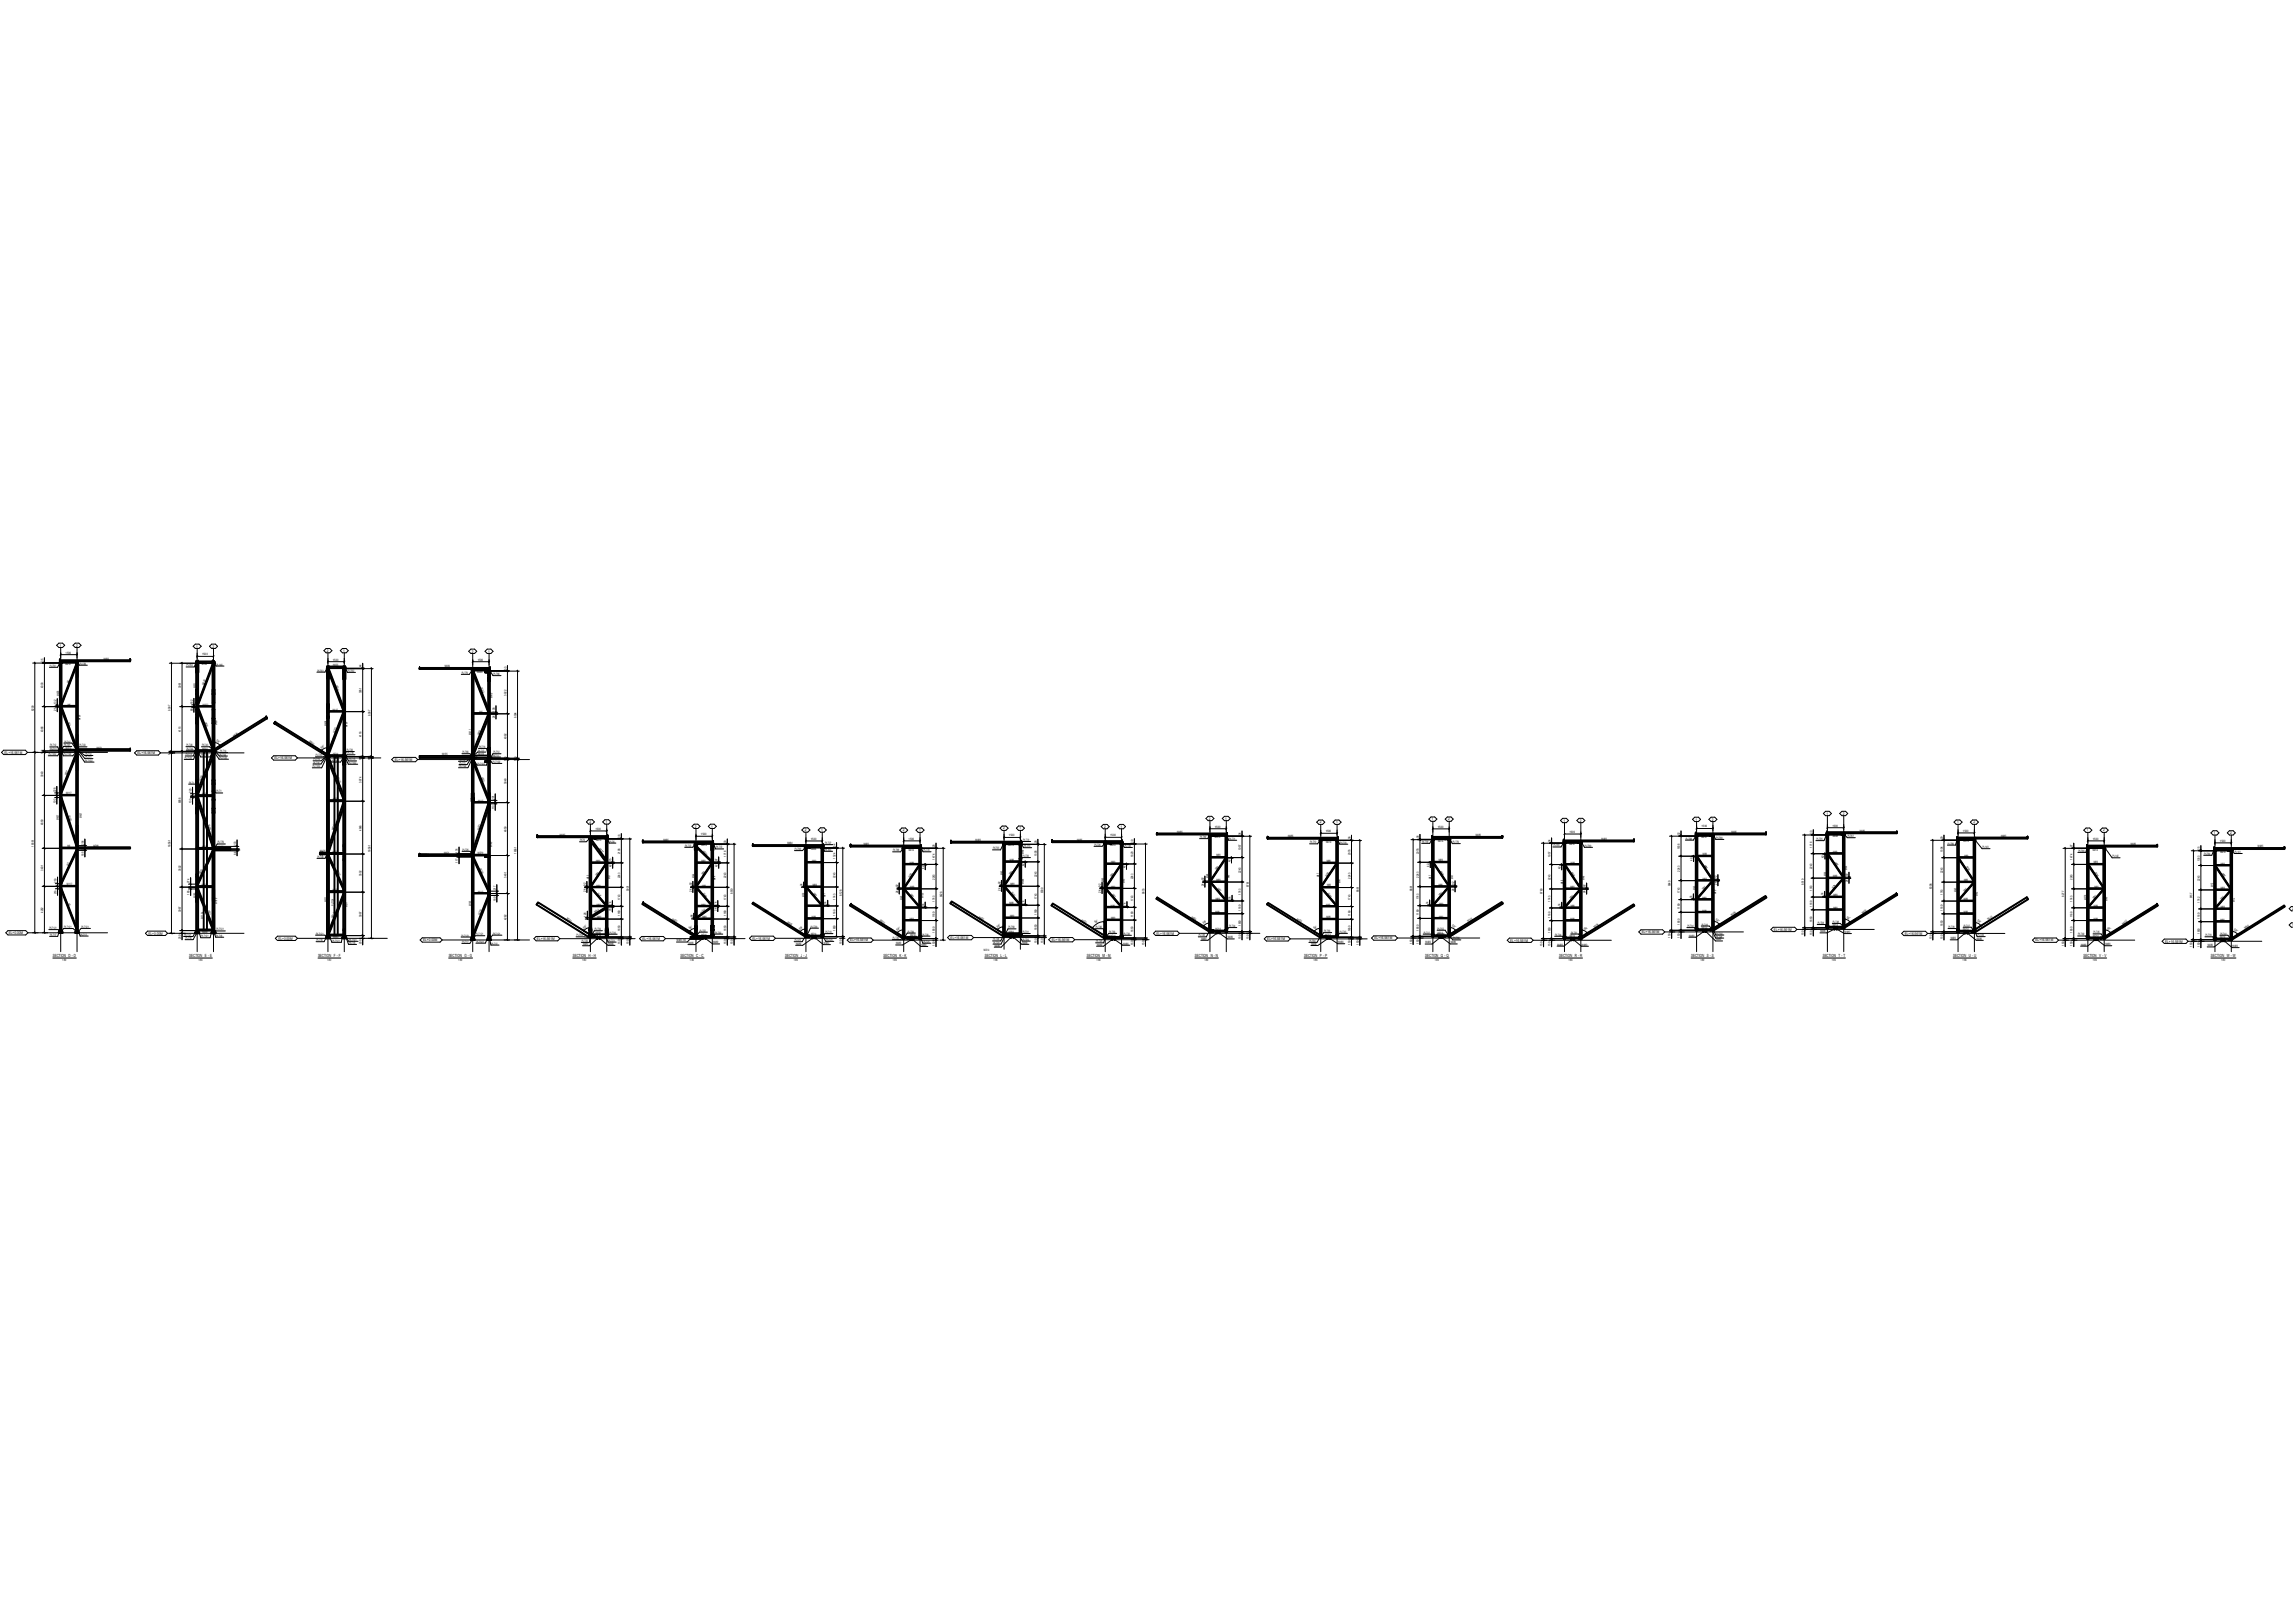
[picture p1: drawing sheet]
<svg xmlns="http://www.w3.org/2000/svg" width="1189mm" height="841mm" viewBox="0 0 1189 841" stroke-linecap="round" stroke-linejoin="round" font-family="sans-serif">
<defs><g id="words">
<g font-size="2.2">
<text x="27" y="496">SECTION D - D</text>
<text x="98" y="496">SECTION E - E</text>
<text x="165" y="496">SECTION F - F</text>
<text x="233" y="496">SECTION G - G</text>
<text x="297" y="496">SECTION H - H</text>
<text x="353" y="496">SECTION C - C</text>
<text x="407" y="496">SECTION J - J</text>
<text x="458" y="496">SECTION K - K</text>
<text x="510" y="496">SECTION L - L</text>
<text x="563" y="496">SECTION M - M</text>
<text x="619" y="496">SECTION N - N</text>
<text x="676" y="496">SECTION P - P</text>
<text x="739" y="496">SECTION Q - Q</text>
<text x="808" y="496">SECTION R - R</text>
<text x="876" y="496">SECTION S - S</text>
<text x="945" y="496">SECTION T - T</text>
<text x="1012" y="496">SECTION U - U</text>
<text x="1080" y="496">SECTION V - V</text>
<text x="1146" y="496">SECTION W - W</text>
</g>
<g font-size="1.9">
<text x="31" y="335">1</text>
<text x="39" y="335">2</text>
<text x="102" y="336">1</text>
<text x="110" y="336">2</text>
<text x="169" y="338">2</text>
<text x="178" y="338">1</text>
<text x="244" y="338">2</text>
<text x="253" y="338">1</text>
<text x="2" y="391">EL+16.561M</text>
<text x="71" y="391">EL+16.561M</text>
<text x="142" y="393">EL+16.561M</text>
<text x="205" y="394">EL+16.561M</text>
<text x="627" y="425">2</text>
<text x="635" y="425">1</text>
<text x="742" y="425">1</text>
<text x="751" y="425">2</text>
<text x="810" y="426">1</text>
<text x="819" y="426">2</text>
<text x="879" y="425">1</text>
<text x="887" y="425">2</text>
<text x="947" y="422">1</text>
<text x="955" y="422">2</text>
<text x="305" y="427">2</text>
<text x="314" y="427">1</text>
<text x="360" y="429">2</text>
<text x="369" y="429">1</text>
<text x="417" y="431">2</text>
<text x="426" y="431">1</text>
<text x="468" y="431">2</text>
<text x="476" y="431">1</text>
<text x="520" y="430">2</text>
<text x="528" y="430">1</text>
<text x="572" y="429">2</text>
<text x="581" y="429">1</text>
<text x="684" y="427">2</text>
<text x="692" y="427">1</text>
<text x="1014" y="427">1</text>
<text x="1023" y="427">2</text>
<text x="1082" y="431">1</text>
<text x="1090" y="431">2</text>
<text x="1147" y="432">1</text>
<text x="1156" y="432">2</text>
<text x="1188" y="472">2</text>
<text x="1188" y="480">1</text>
<text x="5" y="484">EL+0.00M</text>
<text x="77" y="484">EL+0.00M</text>
<text x="599" y="484">EL+16.561M</text>
<text x="851" y="484">EL+16.561M</text>
<text x="919" y="482">EL+16.561M</text>
<text x="987" y="484">EL+16.561M</text>
<text x="144" y="487">EL+0.00M</text>
<text x="219" y="488">EL+0.00M</text>
<text x="278" y="487">EL+16.561M</text>
<text x="333" y="487">EL+16.561M</text>
<text x="390" y="487">EL+16.561M</text>
<text x="441" y="488">EL+16.561M</text>
<text x="493" y="487">EL+16.561M</text>
<text x="545" y="488">EL+16.561M</text>
<text x="657" y="487">EL+16.561M</text>
<text x="712" y="487">EL+16.561M</text>
<text x="783" y="488">EL+16.561M</text>
<text x="1055" y="488">EL+16.561M</text>
<text x="1122" y="488">EL+16.561M</text>
</g>
<g font-size="1.6">
<text x="34" y="339">1500</text>
<text x="54" y="342">M485</text>
<text x="105" y="340">1500</text>
<text x="22" y="343" transform="rotate(-90 22 343)">35</text>
<text x="26" y="346">PLT61</text>
<text x="34" y="345">M214</text>
<text x="41" y="344">PL139</text>
<text x="97" y="345">PLT62</text>
<text x="105" y="345">M124</text>
<text x="112" y="345">PL140</text>
<text x="173" y="342">1500</text>
<text x="173" y="345">M125</text>
<text x="187" y="346" transform="rotate(-90 187 346)">44</text>
<text x="231" y="346">M484</text>
<text x="248" y="342">1500</text>
<text x="262" y="347" transform="rotate(-90 262 347)">53</text>
<text x="164" y="348">PLT63</text>
<text x="180" y="348">PLT62</text>
<text x="239" y="349">PLT75</text>
<text x="247" y="349">M499</text>
<text x="256" y="350">PLT66</text>
<text x="22" y="357" transform="rotate(-90 22 357)">4000</text>
<text x="36" y="354" transform="rotate(-69 36 354)">M4</text>
<text x="94" y="357" transform="rotate(-90 94 357)">3981</text>
<text x="101" y="357" transform="rotate(-90 101 357)">M531</text>
<text x="106" y="355" transform="rotate(-70 106 355)">M246</text>
<text x="174" y="355" transform="rotate(69 174 355)">M316</text>
<text x="187" y="359" transform="rotate(-90 187 359)">3951</text>
<text x="249" y="357" transform="rotate(68 249 357)">M313</text>
<text x="29" y="365" transform="rotate(-90 29 365)">132</text>
<text x="31" y="361" transform="rotate(-90 31 361)">M409</text>
<text x="35" y="366">M6</text>
<text x="100" y="365" transform="rotate(-90 100 365)">162</text>
<text x="105" y="366">M527</text>
<text x="255" y="362" transform="rotate(-90 255 362)">M410</text>
<text x="262" y="361" transform="rotate(-90 262 361)">3922</text>
<text x="17" y="368" transform="rotate(-90 17 368)">8200</text>
<text x="29" y="368" transform="rotate(-90 29 368)">21</text>
<text x="88" y="368" transform="rotate(-90 88 368)">8097</text>
<text x="100" y="369" transform="rotate(-90 100 369)">68</text>
<text x="172" y="368">M117</text>
<text x="192" y="371" transform="rotate(-90 192 371)">8067</text>
<text x="249" y="369">M6</text>
<text x="256" y="369" transform="rotate(-90 256 369)">138</text>
<text x="35" y="375" transform="rotate(69 35 375)">M3</text>
<text x="42" y="373" transform="rotate(-90 42 373)">M409</text>
<text x="106" y="374" transform="rotate(69 106 374)">M530</text>
<text x="112" y="376" transform="rotate(-90 112 376)">M531</text>
<text x="169" y="376" transform="rotate(-90 169 376)">M408</text>
<text x="180" y="377" transform="rotate(-90 180 377)">M409</text>
<text x="256" y="372" transform="rotate(-90 256 372)">24</text>
<text x="268" y="372" transform="rotate(-90 268 372)">8004</text>
<text x="22" y="379" transform="rotate(-90 22 379)">4066</text>
<text x="94" y="379" transform="rotate(-90 94 379)">4115</text>
<text x="121" y="382" transform="rotate(-31 121 382)">M140</text>
<text x="174" y="380" transform="rotate(-69 174 380)">M315</text>
<text x="187" y="382" transform="rotate(-90 187 382)">4116</text>
<text x="244" y="381" transform="rotate(-90 244 381)">M411</text>
<text x="248" y="381" transform="rotate(-68 248 381)">M428</text>
<text x="262" y="383" transform="rotate(-90 262 383)">4082</text>
<text x="26" y="387">PLT12</text>
<text x="26" y="388">PLT11</text>
<text x="33" y="387">PLT41</text>
<text x="33" y="385">PLT42</text>
<text x="34" y="388">M214</text>
<text x="41" y="387">PLT43</text>
<text x="50" y="388">M421</text>
<text x="97" y="387">PLT40</text>
<text x="97" y="388">PLT14</text>
<text x="105" y="387">PLT43</text>
<text x="105" y="389">M214</text>
<text x="112" y="384" transform="rotate(30 112 384)">58°</text>
<text x="114" y="390">PLT14</text>
<text x="160" y="385" transform="rotate(32 160 385)">M493</text>
<text x="167" y="388" transform="rotate(-29 167 388)">58°</text>
<text x="180" y="389">PLT25</text>
<text x="248" y="389">PLT77</text>
<text x="248" y="388">PLT78</text>
<text x="22" y="391" transform="rotate(-90 22 391)">134</text>
<text x="25" y="391">PLT122</text>
<text x="33" y="391">PLT122</text>
<text x="44" y="395">PLT122</text>
<text x="44" y="391">PLT12</text>
<text x="44" y="393">PLT11</text>
<text x="88" y="391" transform="rotate(-90 88 391)">134</text>
<text x="96" y="393">PLT123</text>
<text x="96" y="391">PLT13</text>
<text x="104" y="392">PLT123</text>
<text x="114" y="393">PLT123</text>
<text x="114" y="391">PLT13</text>
<text x="162" y="396">PLT15</text>
<text x="163" y="394">PLT16</text>
<text x="164" y="392">PLT25</text>
<text x="172" y="395">PLT122</text>
<text x="173" y="391">M214</text>
<text x="180" y="391">PLT16</text>
<text x="181" y="396">PLT122</text>
<text x="181" y="394">PLT15</text>
<text x="187" y="394" transform="rotate(-90 187 394)">134</text>
<text x="192" y="394" transform="rotate(-90 192 394)">134</text>
<text x="229" y="391">M165</text>
<text x="238" y="394">PLT12</text>
<text x="238" y="396">PLT11</text>
<text x="240" y="390">PLT60</text>
<text x="248" y="391">M119</text>
<text x="255" y="395">PLT122</text>
<text x="256" y="392">PLT11</text>
<text x="256" y="390">PLT12</text>
<text x="262" y="395" transform="rotate(-90 262 395)">118</text>
<text x="268" y="395" transform="rotate(-90 268 395)">118</text>
<text x="35" y="402" transform="rotate(-68 35 402)">M227</text>
<text x="162" y="398">PLT122</text>
<text x="238" y="398">PLT122</text>
<text x="248" y="396">PLT122</text>
<text x="22" y="403" transform="rotate(-90 22 403)">3949</text>
<text x="98" y="406">PLT1</text>
<text x="104" y="405" transform="rotate(-68 104 405)">M426</text>
<text x="175" y="403" transform="rotate(68 175 403)">M426</text>
<text x="187" y="406" transform="rotate(-90 187 406)">3974</text>
<text x="249" y="403" transform="rotate(68 249 403)">M312</text>
<text x="262" y="406" transform="rotate(-90 262 406)">3949</text>
<text x="29" y="410" transform="rotate(-90 29 410)">228</text>
<text x="34" y="412">M117</text>
<text x="99" y="411" transform="rotate(-90 99 411)">223</text>
<text x="105" y="412">M222</text>
<text x="112" y="411">PLT1</text>
<text x="29" y="416" transform="rotate(-90 29 416)">193</text>
<text x="94" y="416" transform="rotate(-90 94 416)">8956</text>
<text x="99" y="416" transform="rotate(-90 99 416)">133</text>
<text x="173" y="414">M222</text>
<text x="248" y="416">M117</text>
<text x="256" y="419" transform="rotate(-90 256 419)">113</text>
<text x="256" y="414" transform="rotate(-90 256 414)">201</text>
<text x="31" y="425" transform="rotate(-90 31 425)">M407</text>
<text x="35" y="423" transform="rotate(72 35 423)">M226</text>
<text x="42" y="424" transform="rotate(-90 42 424)">M407</text>
<text x="22" y="428" transform="rotate(-90 22 428)">4859</text>
<text x="108" y="428" transform="rotate(72 108 428)">M425</text>
<text x="173" y="430" transform="rotate(-72 173 430)">M425</text>
<text x="187" y="431" transform="rotate(-90 187 431)">4848</text>
<text x="248" y="430" transform="rotate(-72 248 430)">M427</text>
<text x="262" y="431" transform="rotate(-90 262 431)">4859</text>
<text x="309" y="430">1500</text>
<text x="610" y="432">M485</text>
<text x="630" y="429">1500</text>
<text x="687" y="431">1500</text>
<text x="745" y="429">1500</text>
<text x="813" y="432">1500</text>
<text x="882" y="429">1500</text>
<text x="897" y="432">M485</text>
<text x="950" y="428">1500</text>
<text x="964" y="431">M485</text>
<text x="1017" y="431">1500</text>
<text x="43" y="438" transform="rotate(-90 43 438)">254</text>
<text x="113" y="437">PLT76</text>
<text x="290" y="433">M485</text>
<text x="301" y="436">PLT6</text>
<text x="309" y="436">M214</text>
<text x="316" y="437">PLT6</text>
<text x="321" y="434" transform="rotate(-90 321 434)">38</text>
<text x="344" y="436">M485</text>
<text x="363" y="433">1500</text>
<text x="376" y="437" transform="rotate(-90 376 437)">30</text>
<text x="408" y="438">M484</text>
<text x="420" y="435">1500</text>
<text x="428" y="437">PLT27</text>
<text x="448" y="438">M485</text>
<text x="471" y="435">1500</text>
<text x="506" y="436">M485</text>
<text x="523" y="433">1500</text>
<text x="530" y="436">PLT73</text>
<text x="537" y="437" transform="rotate(-90 537 437)">28</text>
<text x="558" y="436">M485</text>
<text x="575" y="433">1500</text>
<text x="587" y="437" transform="rotate(-90 587 437)">39</text>
<text x="622" y="434">PLT69</text>
<text x="630" y="434">M214</text>
<text x="637" y="435">PLT71</text>
<text x="643" y="433" transform="rotate(-90 643 433)">34</text>
<text x="668" y="434">M485</text>
<text x="679" y="437">PLT70</text>
<text x="687" y="437">M214</text>
<text x="695" y="437">PLT70</text>
<text x="700" y="435" transform="rotate(-90 700 435)">36</text>
<text x="735" y="434" transform="rotate(-90 735 434)">36</text>
<text x="737" y="437">PLT70</text>
<text x="745" y="436">M214</text>
<text x="753" y="437">PLT70</text>
<text x="765" y="433">M485</text>
<text x="804" y="436" transform="rotate(-90 804 436)">34</text>
<text x="830" y="435">M485</text>
<text x="871" y="433" transform="rotate(-90 871 433)">32</text>
<text x="874" y="435">PLT68</text>
<text x="882" y="434">M214</text>
<text x="889" y="435">PLT68</text>
<text x="939" y="432" transform="rotate(-90 939 432)">30</text>
<text x="941" y="435">PLT35</text>
<text x="950" y="434">M498</text>
<text x="958" y="434">PLT67</text>
<text x="1007" y="435" transform="rotate(-90 1007 435)">29</text>
<text x="1010" y="438">PLT66</text>
<text x="1018" y="437">M214</text>
<text x="1037" y="434">M485</text>
<text x="1085" y="435">1500</text>
<text x="1104" y="438">M485</text>
<text x="1150" y="436">1500</text>
<text x="17" y="439" transform="rotate(-90 17 439)">16561</text>
<text x="35" y="439">M6</text>
<text x="43" y="444" transform="rotate(-90 43 444)">165</text>
<text x="43" y="440" transform="rotate(-90 43 440)">24</text>
<text x="48" y="439">M299</text>
<text x="88" y="439" transform="rotate(-90 88 439)">16561</text>
<text x="105" y="439">M222</text>
<text x="113" y="439">M164</text>
<text x="122" y="443" transform="rotate(-90 122 443)">84</text>
<text x="122" y="438" transform="rotate(-90 122 438)">233</text>
<text x="125" y="441" transform="rotate(-90 125 441)">90</text>
<text x="166" y="441">M126</text>
<text x="172" y="442">M222</text>
<text x="192" y="442" transform="rotate(-90 192 442)">16561</text>
<text x="230" y="442">M421</text>
<text x="237" y="442" transform="rotate(-90 237 442)">174</text>
<text x="240" y="441">PLT25</text>
<text x="248" y="443">M279</text>
<text x="255" y="439" transform="rotate(-90 255 439)">M145</text>
<text x="268" y="442" transform="rotate(-90 268 442)">16561</text>
<text x="310" y="440" transform="rotate(54 310 440)">M132</text>
<text x="321" y="443" transform="rotate(-90 321 443)">2198</text>
<text x="355" y="439">PLT72</text>
<text x="364" y="438">M214</text>
<text x="364" y="441" transform="rotate(44 364 441)">M251</text>
<text x="371" y="440">PLT72</text>
<text x="376" y="444" transform="rotate(-90 376 444)">1716</text>
<text x="412" y="440">PLT66</text>
<text x="420" y="440">M499</text>
<text x="428" y="441">PLT64</text>
<text x="433" y="439" transform="rotate(-90 433 439)">54</text>
<text x="463" y="441">PLT66</text>
<text x="471" y="441">M214</text>
<text x="479" y="441">PLT74</text>
<text x="485" y="439" transform="rotate(-90 485 439)">26</text>
<text x="515" y="440">PLT55</text>
<text x="523" y="439">M214</text>
<text x="531" y="442" transform="rotate(-90 531 442)">M48</text>
<text x="531" y="439">PLT73</text>
<text x="537" y="444" transform="rotate(-90 537 444)">1595</text>
<text x="567" y="438">PLT25</text>
<text x="575" y="438">M214</text>
<text x="583" y="439">PLT25</text>
<text x="630" y="444">M89</text>
<text x="643" y="441" transform="rotate(-90 643 441)">1957</text>
<text x="700" y="443" transform="rotate(-90 700 443)">2078</text>
<text x="735" y="443" transform="rotate(-90 735 443)">2078</text>
<text x="805" y="439">PLT69</text>
<text x="813" y="438">M214</text>
<text x="821" y="439">PLT69</text>
<text x="871" y="440" transform="rotate(-90 871 440)">1836</text>
<text x="883" y="443">M89</text>
<text x="939" y="439" transform="rotate(-90 939 439)">1716</text>
<text x="950" y="442">M89</text>
<text x="1007" y="442" transform="rotate(-90 1007 442)">1594</text>
<text x="1018" y="444">M89</text>
<text x="1027" y="440">PL143</text>
<text x="1074" y="439" transform="rotate(-90 1074 439)">27</text>
<text x="1077" y="441">PLT66</text>
<text x="1085" y="441">M214</text>
<text x="1140" y="440" transform="rotate(-90 1140 440)">25</text>
<text x="1142" y="443">PLT64</text>
<text x="1151" y="442">M214</text>
<text x="1158" y="442">PL141</text>
<text x="1170" y="439">M485</text>
<text x="35" y="449" transform="rotate(-65 35 449)">M2</text>
<text x="165" y="445">PLT40</text>
<text x="237" y="447" transform="rotate(-90 237 447)">117</text>
<text x="240" y="444" transform="rotate(-90 240 444)">39</text>
<text x="309" y="447">M89</text>
<text x="317" y="449" transform="rotate(-90 317 449)">42</text>
<text x="317" y="446" transform="rotate(-90 317 446)">75</text>
<text x="364" y="447">M89</text>
<text x="372" y="449" transform="rotate(-90 372 449)">42</text>
<text x="372" y="446" transform="rotate(-90 372 446)">97</text>
<text x="421" y="446">M89</text>
<text x="433" y="445" transform="rotate(-90 433 445)">1324</text>
<text x="472" y="447">M89</text>
<text x="485" y="445" transform="rotate(-90 485 445)">1474</text>
<text x="523" y="446">M89</text>
<text x="530" y="444">PLT25</text>
<text x="531" y="449" transform="rotate(-90 531 449)">42</text>
<text x="576" y="447">M89</text>
<text x="587" y="444" transform="rotate(-90 587 444)">1829</text>
<text x="638" y="447" transform="rotate(-90 638 447)">42</text>
<text x="688" y="446">M89</text>
<text x="741" y="449" transform="rotate(-90 741 449)">42</text>
<text x="746" y="446">M89</text>
<text x="804" y="444" transform="rotate(-90 804 444)">1957</text>
<text x="814" y="448">M89</text>
<text x="877" y="446" transform="rotate(-90 877 446)">42</text>
<text x="883" y="449" transform="rotate(56 883 449)">M96</text>
<text x="945" y="445" transform="rotate(-90 945 445)">42</text>
<text x="951" y="447" transform="rotate(56 951 447)">M96</text>
<text x="1019" y="450" transform="rotate(56 1019 450)">M96</text>
<text x="1074" y="445" transform="rotate(-90 1074 445)">1474</text>
<text x="1085" y="447">M89</text>
<text x="1095" y="444">PL142</text>
<text x="1140" y="446" transform="rotate(-90 1140 446)">1353</text>
<text x="1151" y="448">M89</text>
<text x="22" y="451" transform="rotate(-90 22 451)">3491</text>
<text x="94" y="452" transform="rotate(-90 94 452)">3502</text>
<text x="104" y="453" transform="rotate(-65 104 453)">M225</text>
<text x="174" y="451" transform="rotate(65 174 451)">M225</text>
<text x="187" y="454" transform="rotate(-90 187 454)">3502</text>
<text x="248" y="450" transform="rotate(65 248 450)">M229</text>
<text x="262" y="455" transform="rotate(-90 262 455)">3491</text>
<text x="305" y="456" transform="rotate(-90 305 456)">M32</text>
<text x="310" y="454" transform="rotate(-56 310 454)">M96</text>
<text x="316" y="456" transform="rotate(-90 316 456)">M31</text>
<text x="321" y="455" transform="rotate(-90 321 455)">2243</text>
<text x="360" y="455" transform="rotate(-90 360 455)">M44</text>
<text x="364" y="454" transform="rotate(-56 364 454)">M96</text>
<text x="376" y="455" transform="rotate(-90 376 455)">2243</text>
<text x="433" y="455" transform="rotate(-90 433 455)">2243</text>
<text x="472" y="455" transform="rotate(-56 472 455)">M96</text>
<text x="479" y="450" transform="rotate(-90 479 450)">42</text>
<text x="485" y="456" transform="rotate(-90 485 456)">2243</text>
<text x="520" y="453" transform="rotate(-90 520 453)">M43</text>
<text x="524" y="453" transform="rotate(-56 524 453)">M96</text>
<text x="537" y="455" transform="rotate(-90 537 455)">2243</text>
<text x="576" y="454" transform="rotate(-56 576 454)">M96</text>
<text x="583" y="450" transform="rotate(-90 583 450)">42</text>
<text x="587" y="456" transform="rotate(-90 587 456)">2243</text>
<text x="626" y="455" transform="rotate(-90 626 455)">M46</text>
<text x="631" y="451" transform="rotate(-56 631 451)">M96</text>
<text x="637" y="455" transform="rotate(-90 637 455)">M46</text>
<text x="643" y="452" transform="rotate(-90 643 452)">2243</text>
<text x="684" y="455" transform="rotate(-90 684 455)">M47</text>
<text x="688" y="454" transform="rotate(-56 688 454)">M96</text>
<text x="700" y="455" transform="rotate(-90 700 455)">2243</text>
<text x="735" y="455" transform="rotate(-90 735 455)">2243</text>
<text x="742" y="456" transform="rotate(-90 742 456)">M47</text>
<text x="746" y="452" transform="rotate(56 746 452)">M96</text>
<text x="753" y="456" transform="rotate(-90 753 456)">M47</text>
<text x="804" y="456" transform="rotate(-90 804 456)">2243</text>
<text x="809" y="450" transform="rotate(-90 809 450)">42</text>
<text x="814" y="453" transform="rotate(56 814 453)">M96</text>
<text x="871" y="452" transform="rotate(-90 871 452)">2243</text>
<text x="882" y="456">M89</text>
<text x="890" y="455" transform="rotate(-90 890 455)">92</text>
<text x="939" y="450" transform="rotate(-90 939 450)">2243</text>
<text x="946" y="454" transform="rotate(-90 946 454)">M44</text>
<text x="950" y="455">M89</text>
<text x="957" y="451" transform="rotate(-90 957 451)">M44</text>
<text x="958" y="454" transform="rotate(-90 958 454)">92</text>
<text x="1007" y="452" transform="rotate(-90 1007 452)">2243</text>
<text x="1074" y="456" transform="rotate(-90 1074 456)">2243</text>
<text x="1086" y="453" transform="rotate(56 1086 453)">M96</text>
<text x="1151" y="453" transform="rotate(56 1151 453)">M96</text>
<text x="29" y="457" transform="rotate(-90 29 457)">250</text>
<text x="35" y="459">M117</text>
<text x="98" y="458" transform="rotate(-90 98 458)">274</text>
<text x="105" y="459">M222</text>
<text x="172" y="462">M222</text>
<text x="257" y="461" transform="rotate(-90 257 461)">217</text>
<text x="304" y="459" transform="rotate(-90 304 459)">92</text>
<text x="309" y="459">M89</text>
<text x="326" y="462" transform="rotate(-90 326 462)">9001</text>
<text x="359" y="459" transform="rotate(-90 359 459)">92</text>
<text x="364" y="459">M89</text>
<text x="371" y="456" transform="rotate(-90 371 456)">M44</text>
<text x="416" y="459" transform="rotate(-90 416 459)">24</text>
<text x="421" y="459">M89</text>
<text x="465" y="460" transform="rotate(-90 465 460)">92</text>
<text x="472" y="460">M89</text>
<text x="518" y="461" transform="rotate(-90 518 461)">24</text>
<text x="518" y="458" transform="rotate(-90 518 458)">92</text>
<text x="524" y="459">M89</text>
<text x="531" y="458" transform="rotate(-90 531 458)">M388</text>
<text x="571" y="459" transform="rotate(-90 571 459)">92</text>
<text x="572" y="457" transform="rotate(-90 572 457)">M45</text>
<text x="576" y="460">M89</text>
<text x="583" y="457" transform="rotate(-90 583 457)">M45</text>
<text x="624" y="459" transform="rotate(-90 624 459)">24</text>
<text x="624" y="456" transform="rotate(-90 624 456)">92</text>
<text x="630" y="457">M89</text>
<text x="631" y="461" transform="rotate(49 631 461)">M97</text>
<text x="647" y="460" transform="rotate(-90 647 460)">8761</text>
<text x="688" y="459">M89</text>
<text x="695" y="457" transform="rotate(-90 695 457)">M47</text>
<text x="732" y="462" transform="rotate(-90 732 462)">8881</text>
<text x="746" y="459">M89</text>
<text x="754" y="462" transform="rotate(-90 754 462)">24</text>
<text x="754" y="459" transform="rotate(-90 754 459)">92</text>
<text x="810" y="458" transform="rotate(-90 810 458)">M46</text>
<text x="814" y="460">M89</text>
<text x="821" y="456" transform="rotate(-90 821 456)">M46</text>
<text x="822" y="460" transform="rotate(-90 822 460)">92</text>
<text x="866" y="459" transform="rotate(-90 866 459)">8640</text>
<text x="879" y="461" transform="rotate(-90 879 461)">M45</text>
<text x="883" y="461" transform="rotate(-49 883 461)">M97</text>
<text x="890" y="459" transform="rotate(-90 890 459)">24</text>
<text x="935" y="458" transform="rotate(-90 935 458)">8519</text>
<text x="939" y="462" transform="rotate(-90 939 462)">1743</text>
<text x="950" y="461" transform="rotate(-49 950 461)">M97</text>
<text x="958" y="457" transform="rotate(-90 958 457)">24</text>
<text x="1001" y="461" transform="rotate(-90 1001 461)">8398</text>
<text x="1018" y="456">M89</text>
<text x="1085" y="460">M89</text>
<text x="1140" y="457" transform="rotate(-90 1140 457)">2243</text>
<text x="1147" y="459" transform="rotate(-90 1147 459)">M12</text>
<text x="1151" y="461">M89</text>
<text x="29" y="463" transform="rotate(-90 29 463)">218</text>
<text x="98" y="464" transform="rotate(-90 98 464)">165</text>
<text x="101" y="465" transform="rotate(-90 101 465)">M180</text>
<text x="169" y="467" transform="rotate(-90 169 467)">M371</text>
<text x="248" y="463">M117</text>
<text x="257" y="467" transform="rotate(-90 257 467)">180</text>
<text x="304" y="462" transform="rotate(-90 304 462)">24</text>
<text x="310" y="463" transform="rotate(49 310 463)">M97</text>
<text x="321" y="466" transform="rotate(-90 321 466)">1743</text>
<text x="359" y="462" transform="rotate(-90 359 462)">24</text>
<text x="364" y="463" transform="rotate(49 364 463)">M97</text>
<text x="376" y="466" transform="rotate(-90 376 466)">1743</text>
<text x="380" y="463" transform="rotate(-90 380 463)">8519</text>
<text x="417" y="465" transform="rotate(-90 417 465)">M50</text>
<text x="421" y="463" transform="rotate(49 421 463)">M97</text>
<text x="428" y="465" transform="rotate(-90 428 465)">M51</text>
<text x="433" y="466" transform="rotate(-90 433 466)">1743</text>
<text x="436" y="464" transform="rotate(-90 436 464)">8128</text>
<text x="465" y="463" transform="rotate(-90 465 463)">24</text>
<text x="468" y="466" transform="rotate(-90 468 466)">M49</text>
<text x="472" y="464" transform="rotate(49 472 464)">M97</text>
<text x="479" y="465" transform="rotate(-90 479 465)">M155</text>
<text x="485" y="467" transform="rotate(-90 485 467)">1743</text>
<text x="488" y="465" transform="rotate(-90 488 465)">8428</text>
<text x="524" y="463" transform="rotate(49 524 463)">M97</text>
<text x="537" y="466" transform="rotate(-90 537 466)">1743</text>
<text x="541" y="463" transform="rotate(-90 541 463)">8399</text>
<text x="571" y="463" transform="rotate(-90 571 463)">24</text>
<text x="576" y="464" transform="rotate(49 576 464)">M97</text>
<text x="587" y="467" transform="rotate(-90 587 467)">1743</text>
<text x="593" y="463" transform="rotate(-90 593 463)">8633</text>
<text x="630" y="467">M89</text>
<text x="638" y="466" transform="rotate(-90 638 466)">74</text>
<text x="643" y="464" transform="rotate(-90 643 464)">1743</text>
<text x="688" y="463" transform="rotate(49 688 463)">M97</text>
<text x="700" y="467" transform="rotate(-90 700 467)">1743</text>
<text x="704" y="462" transform="rotate(-90 704 462)">8881</text>
<text x="735" y="466" transform="rotate(-90 735 466)">1743</text>
<text x="746" y="464" transform="rotate(-49 746 464)">M97</text>
<text x="799" y="463" transform="rotate(-90 799 463)">8760</text>
<text x="804" y="467" transform="rotate(-90 804 467)">1743</text>
<text x="814" y="466" transform="rotate(-49 814 466)">M97</text>
<text x="822" y="463" transform="rotate(-90 822 463)">24</text>
<text x="871" y="463" transform="rotate(-90 871 463)">1743</text>
<text x="877" y="465" transform="rotate(-90 877 465)">74</text>
<text x="882" y="466">M89</text>
<text x="889" y="463" transform="rotate(-90 889 463)">M45</text>
<text x="945" y="464" transform="rotate(-90 945 464)">74</text>
<text x="950" y="464">M89</text>
<text x="1007" y="464" transform="rotate(-90 1007 464)">1743</text>
<text x="1014" y="462" transform="rotate(-90 1014 462)">M43</text>
<text x="1018" y="467">M89</text>
<text x="1018" y="462" transform="rotate(-50 1018 462)">M97</text>
<text x="1025" y="464" transform="rotate(-90 1025 464)">M43</text>
<text x="1070" y="465" transform="rotate(-90 1070 465)">8277</text>
<text x="1074" y="467" transform="rotate(-90 1074 467)">1743</text>
<text x="1081" y="466" transform="rotate(-90 1081 466)">M379</text>
<text x="1085" y="466" transform="rotate(-49 1085 466)">M97</text>
<text x="1092" y="467" transform="rotate(-90 1092 467)">M49</text>
<text x="1136" y="466" transform="rotate(-90 1136 466)">8157</text>
<text x="1140" y="468" transform="rotate(-90 1140 468)">1742</text>
<text x="1151" y="466" transform="rotate(-49 1151 466)">M97</text>
<text x="1158" y="468" transform="rotate(-90 1158 468)">M12</text>
<text x="22" y="473" transform="rotate(-90 22 473)">4262</text>
<text x="35" y="468" transform="rotate(69 35 468)">M1</text>
<text x="94" y="473" transform="rotate(-90 94 473)">3987</text>
<text x="108" y="472" transform="rotate(68 108 472)">M311</text>
<text x="113" y="468" transform="rotate(-90 113 468)">M180</text>
<text x="173" y="469" transform="rotate(-90 173 469)">PLT124</text>
<text x="180" y="470" transform="rotate(-90 180 470)">M371</text>
<text x="244" y="469" transform="rotate(-90 244 469)">M145</text>
<text x="308" y="473" transform="rotate(-31 308 473)">M314</text>
<text x="309" y="469">M89</text>
<text x="317" y="472" transform="rotate(-90 317 472)">76</text>
<text x="317" y="469" transform="rotate(-90 317 469)">74</text>
<text x="364" y="469">M89</text>
<text x="364" y="473" transform="rotate(-35 364 473)">M245</text>
<text x="371" y="472" transform="rotate(-90 371 472)">34</text>
<text x="371" y="469" transform="rotate(-90 371 469)">74</text>
<text x="428" y="469" transform="rotate(-90 428 469)">74</text>
<text x="479" y="470" transform="rotate(-90 479 470)">74</text>
<text x="523" y="469">M89</text>
<text x="531" y="468" transform="rotate(-90 531 468)">74</text>
<text x="576" y="470">M89</text>
<text x="583" y="469" transform="rotate(-90 583 469)">74</text>
<text x="630" y="473">M89</text>
<text x="643" y="472" transform="rotate(-90 643 472)">1169</text>
<text x="687" y="469">M89</text>
<text x="740" y="468" transform="rotate(-90 740 468)">74</text>
<text x="746" y="469">M89</text>
<text x="809" y="470" transform="rotate(-90 809 470)">74</text>
<text x="814" y="470">M89</text>
<text x="871" y="471" transform="rotate(-90 871 471)">1169</text>
<text x="882" y="472">M89</text>
<text x="939" y="470" transform="rotate(-90 939 470)">1169</text>
<text x="950" y="471">M89</text>
<text x="965" y="474" transform="rotate(-32 965 474)">M402</text>
<text x="1007" y="472" transform="rotate(-90 1007 472)">1169</text>
<text x="1018" y="473">M89</text>
<text x="1085" y="470">M89</text>
<text x="1151" y="471">M89</text>
<text x="105" y="476" transform="rotate(-90 105 476)">PLT124</text>
<text x="173" y="476" transform="rotate(-68 173 476)">M311</text>
<text x="187" y="475" transform="rotate(-90 187 475)">3987</text>
<text x="249" y="474" transform="rotate(-69 249 474)">M228</text>
<text x="262" y="477" transform="rotate(-90 262 477)">4262</text>
<text x="294" y="476" transform="rotate(32 294 476)">M182</text>
<text x="304" y="475" transform="rotate(-90 304 475)">126</text>
<text x="310" y="476">M89</text>
<text x="321" y="475" transform="rotate(-90 321 475)">1169</text>
<text x="348" y="477" transform="rotate(32 348 477)">M402</text>
<text x="359" y="475" transform="rotate(-90 359 475)">84</text>
<text x="364" y="476">M89</text>
<text x="376" y="475" transform="rotate(-90 376 475)">1169</text>
<text x="408" y="478" transform="rotate(32 408 478)">M306</text>
<text x="421" y="476">M89</text>
<text x="433" y="474" transform="rotate(-90 433 474)">1169</text>
<text x="456" y="477" transform="rotate(32 456 477)">M402</text>
<text x="471" y="477">M89</text>
<text x="485" y="475" transform="rotate(-90 485 475)">1169</text>
<text x="507" y="476" transform="rotate(32 507 476)">M120</text>
<text x="524" y="475">M89</text>
<text x="537" y="474" transform="rotate(-90 537 474)">1169</text>
<text x="560" y="477" transform="rotate(32 560 477)">M120</text>
<text x="568" y="479" transform="rotate(-29 568 479)">58°</text>
<text x="576" y="476">M89</text>
<text x="587" y="475" transform="rotate(-90 587 475)">1169</text>
<text x="617" y="476" transform="rotate(32 617 476)">M494</text>
<text x="624" y="479" transform="rotate(-29 624 479)">58°</text>
<text x="643" y="480" transform="rotate(-90 643 480)">1650</text>
<text x="672" y="477" transform="rotate(31 672 477)">M176</text>
<text x="688" y="476">M89</text>
<text x="700" y="475" transform="rotate(-90 700 475)">1169</text>
<text x="735" y="474" transform="rotate(-90 735 474)">1169</text>
<text x="746" y="475">M89</text>
<text x="752" y="480" transform="rotate(29 752 480)">58°</text>
<text x="761" y="478" transform="rotate(-31 761 478)">M176</text>
<text x="804" y="475" transform="rotate(-90 804 475)">1169</text>
<text x="814" y="477">M89</text>
<text x="871" y="479" transform="rotate(-90 871 479)">1650</text>
<text x="882" y="480">PLT49</text>
<text x="889" y="477" transform="rotate(29 889 477)">58°</text>
<text x="898" y="475" transform="rotate(-32 898 475)">M365</text>
<text x="939" y="478" transform="rotate(-90 939 478)">1650</text>
<text x="942" y="479">PLT38</text>
<text x="950" y="478">PLT48</text>
<text x="957" y="476" transform="rotate(29 957 476)">58°</text>
<text x="1007" y="480" transform="rotate(-90 1007 480)">1650</text>
<text x="1025" y="477" transform="rotate(30 1025 477)">58°</text>
<text x="1030" y="477" transform="rotate(-31 1030 477)">M120</text>
<text x="1074" y="475" transform="rotate(-90 1074 475)">1169</text>
<text x="1085" y="477">M89</text>
<text x="1100" y="479" transform="rotate(-32 1100 479)">M402</text>
<text x="1140" y="476" transform="rotate(-90 1140 476)">1169</text>
<text x="1151" y="477">M89</text>
<text x="26" y="481">PLT121</text>
<text x="26" y="485">PLT17</text>
<text x="33" y="481">PLT121</text>
<text x="42" y="485">PLT17</text>
<text x="42" y="481">PLT121</text>
<text x="95" y="485">PLT121</text>
<text x="104" y="486">PLT121</text>
<text x="105" y="484">M222</text>
<text x="112" y="485">PLT18</text>
<text x="112" y="482">PLT121</text>
<text x="164" y="484">PLT121</text>
<text x="239" y="485">PLT121</text>
<text x="247" y="485">PLT121</text>
<text x="256" y="484">PLT121</text>
<text x="299" y="485">PLT53</text>
<text x="303" y="481" transform="rotate(-29 303 481)">58°</text>
<text x="308" y="482">PLT54</text>
<text x="309" y="484">M284</text>
<text x="316" y="484">PLT36</text>
<text x="321" y="483" transform="rotate(-90 321 483)">1650</text>
<text x="357" y="482" transform="rotate(-29 357 482)">58°</text>
<text x="363" y="483">PLT57</text>
<text x="364" y="485">M214</text>
<text x="371" y="484">PLT32</text>
<text x="376" y="483" transform="rotate(-90 376 483)">1650</text>
<text x="414" y="482" transform="rotate(-29 414 482)">58°</text>
<text x="420" y="481">PLT29</text>
<text x="420" y="485">M214</text>
<text x="428" y="484">PLT19</text>
<text x="433" y="482" transform="rotate(-90 433 482)">1650</text>
<text x="465" y="482" transform="rotate(-29 465 482)">58°</text>
<text x="470" y="483">PLT59</text>
<text x="472" y="485">M214</text>
<text x="478" y="485">PLT30</text>
<text x="485" y="483" transform="rotate(-90 485 483)">1650</text>
<text x="517" y="481" transform="rotate(-29 517 481)">58°</text>
<text x="523" y="481">PLT58</text>
<text x="523" y="483">M284</text>
<text x="530" y="483">PLT31</text>
<text x="537" y="482" transform="rotate(-90 537 482)">1650</text>
<text x="568" y="481">PLT46</text>
<text x="575" y="483">PLT56</text>
<text x="576" y="485">M214</text>
<text x="582" y="484">PLT33</text>
<text x="587" y="483" transform="rotate(-90 587 483)">1650</text>
<text x="621" y="485">PLT25</text>
<text x="630" y="482">M214</text>
<text x="637" y="480">PLT34</text>
<text x="681" y="482" transform="rotate(-30 681 482)">58°</text>
<text x="686" y="483">PLT55</text>
<text x="687" y="485">M214</text>
<text x="694" y="483">PLT35</text>
<text x="700" y="483" transform="rotate(-90 700 483)">1650</text>
<text x="735" y="482" transform="rotate(-90 735 482)">1650</text>
<text x="738" y="484">PLT37</text>
<text x="745" y="482">PLT52</text>
<text x="745" y="484">M214</text>
<text x="804" y="483" transform="rotate(-90 804 483)">1650</text>
<text x="806" y="485">PLT34</text>
<text x="814" y="486">M214</text>
<text x="814" y="484">PLT51</text>
<text x="821" y="481" transform="rotate(30 821 481)">58°</text>
<text x="826" y="481" transform="rotate(-31 826 481)">M494</text>
<text x="866" y="486" transform="rotate(-90 866 486)">150</text>
<text x="871" y="486" transform="rotate(-90 871 486)">150</text>
<text x="874" y="480">PLT34</text>
<text x="875" y="485">M480</text>
<text x="882" y="481">M214</text>
<text x="889" y="486">PLT26</text>
<text x="889" y="484">PLT50</text>
<text x="935" y="485" transform="rotate(-90 935 485)">150</text>
<text x="939" y="485" transform="rotate(-90 939 485)">150</text>
<text x="943" y="483">M480</text>
<text x="950" y="480">M214</text>
<text x="956" y="484">M480</text>
<text x="1010" y="481">PLT39</text>
<text x="1017" y="482">M214</text>
<text x="1018" y="480">PLT47</text>
<text x="1025" y="485">PLT46</text>
<text x="1074" y="483" transform="rotate(-90 1074 483)">1650</text>
<text x="1077" y="485">PLT30</text>
<text x="1085" y="486">M214</text>
<text x="1085" y="484">PLT45</text>
<text x="1092" y="481" transform="rotate(29 1092 481)">58°</text>
<text x="1140" y="484" transform="rotate(-90 1140 484)">1650</text>
<text x="1143" y="485">PLT19</text>
<text x="1151" y="484">PLT44</text>
<text x="1158" y="482" transform="rotate(29 1158 482)">58°</text>
<text x="1163" y="481" transform="rotate(-32 1163 481)">M306</text>
<text x="94" y="487" transform="rotate(-90 94 487)">250</text>
<text x="96" y="487">PLT18</text>
<text x="164" y="488">PLT18</text>
<text x="172" y="488">PLT121</text>
<text x="173" y="486">M222</text>
<text x="181" y="489">PLT18</text>
<text x="181" y="488">PLT121</text>
<text x="187" y="489" transform="rotate(-90 187 489)">250</text>
<text x="240" y="489">PLT17</text>
<text x="247" y="488">PLT121</text>
<text x="255" y="489">PLT17</text>
<text x="302" y="488">PLT25</text>
<text x="302" y="490">M480</text>
<text x="315" y="490">M480</text>
<text x="315" y="488">PLT21</text>
<text x="321" y="489" transform="rotate(-90 321 489)">150</text>
<text x="326" y="489" transform="rotate(-90 326 489)">150</text>
<text x="351" y="488">M483 BS</text>
<text x="357" y="489">M480</text>
<text x="370" y="489">M480</text>
<text x="376" y="489" transform="rotate(-90 376 489)">150</text>
<text x="380" y="489" transform="rotate(-90 380 489)">150</text>
<text x="412" y="488">PLT25</text>
<text x="413" y="490">M480</text>
<text x="427" y="489">M480</text>
<text x="428" y="488">PLT25</text>
<text x="436" y="489" transform="rotate(-90 436 489)">150</text>
<text x="463" y="487">PLT25</text>
<text x="464" y="489">M480</text>
<text x="477" y="490">M480</text>
<text x="479" y="489">PLT25</text>
<text x="485" y="490" transform="rotate(-90 485 490)">150</text>
<text x="515" y="487">PLT46</text>
<text x="515" y="489">PLT21</text>
<text x="516" y="491">M480</text>
<text x="530" y="489">M480</text>
<text x="530" y="487">PLT20</text>
<text x="537" y="489" transform="rotate(-90 537 489)">150</text>
<text x="541" y="489" transform="rotate(-90 541 489)">150</text>
<text x="568" y="488">PLT25</text>
<text x="569" y="490">M480</text>
<text x="582" y="490">M480</text>
<text x="587" y="490" transform="rotate(-90 587 490)">150</text>
<text x="593" y="490" transform="rotate(-90 593 490)">150</text>
<text x="623" y="487">M480</text>
<text x="636" y="486">M480</text>
<text x="643" y="487" transform="rotate(-90 643 487)">150</text>
<text x="647" y="487" transform="rotate(-90 647 487)">150</text>
<text x="679" y="488">PLT50</text>
<text x="680" y="490">M480</text>
<text x="694" y="489">M480</text>
<text x="700" y="489" transform="rotate(-90 700 489)">150</text>
<text x="704" y="489" transform="rotate(-90 704 489)">150</text>
<text x="732" y="489" transform="rotate(-90 732 489)">150</text>
<text x="735" y="489" transform="rotate(-90 735 489)">150</text>
<text x="739" y="489">M480</text>
<text x="752" y="489">M480</text>
<text x="753" y="487">PLT50</text>
<text x="799" y="490" transform="rotate(-90 799 490)">150</text>
<text x="804" y="490" transform="rotate(-90 804 490)">150</text>
<text x="807" y="490">M480</text>
<text x="820" y="490">M480</text>
<text x="889" y="487">M480</text>
<text x="1001" y="487" transform="rotate(-90 1001 487)">150</text>
<text x="1007" y="487" transform="rotate(-90 1007 487)">150</text>
<text x="1011" y="487">M480</text>
<text x="1024" y="487">M480</text>
<text x="1070" y="490" transform="rotate(-90 1070 490)">150</text>
<text x="1074" y="490" transform="rotate(-90 1074 490)">150</text>
<text x="1079" y="490">M480</text>
<text x="1091" y="490">M480</text>
<text x="1136" y="491" transform="rotate(-90 1136 491)">150</text>
<text x="1140" y="491" transform="rotate(-90 1140 491)">150</text>
<text x="1144" y="490">M480</text>
<text x="1151" y="486">M214</text>
<text x="1157" y="491">M480</text>
<text x="32" y="498">1:80</text>
<text x="103" y="498">1:80</text>
<text x="170" y="498">1:80</text>
<text x="238" y="498">1:80</text>
<text x="302" y="498">1:80</text>
<text x="358" y="498">1:80</text>
<text x="411" y="498">1:80</text>
<text x="463" y="498">1:80</text>
<text x="510" y="493">M214</text>
<text x="515" y="498">1:80</text>
<text x="568" y="498">1:80</text>
<text x="624" y="498">1:80</text>
<text x="681" y="498">1:80</text>
<text x="744" y="498">1:80</text>
<text x="813" y="498">1:80</text>
<text x="881" y="498">1:80</text>
<text x="949" y="498">1:80</text>
<text x="1017" y="498">1:80</text>
<text x="1085" y="498">1:80</text>
<text x="1151" y="498">1:80</text>
</g>
</g></defs>
<!-- layer: Grid -->
<g fill="none" stroke="#000" stroke-width=".52">
<path d="M29 334l2-1h1l2 1-2 2h-1zM31 336v157M38 334l1-1h2l1 1-1 2h-2zM40 336v157M100 335l1-1h2l1 1-1 1h-2zM102 336v157M110 334h2l1 1-1 1h-2l-1-1zM111 336v157M169 336h2l1 1-1 1h-2l-1-1zM170 338v155M177 336h2l1 1-1 1h-2l-1-1zM178 338v155"/>
<path d="M243 338l1-2h2l1 2-1 1h-2zM245 339v154M251 338l2-2h1l2 2-2 1h-1zM253 339v154M2 389h11l1 1-1 1h-11l-1-1zM14 390h42M70 390l1-1h11l1 1-1 1h-11zM83 390h43M141 393l1-1h11l1 1-1 1h-11zM154 393h43M203 394l1-2h11l1 2-1 1h-11zM216 394h58"/>
<path d="M305 425h2l1 1-1 1h-2l-1-1zM306 427v66M313 425h2l2 1-2 1h-2l-1-1zM314 427v66M359 428l1-1h2l1 1-1 1h-2zM361 429v64M368 427h2l1 1-1 1h-2l-1-1zM369 429v64M416 430l1-1h2l1 1-1 1h-2zM418 431v62M424 430l1-1h2l1 1-1 1h-2zM426 431v62"/>
<path d="M467 429h2l1 1-1 1h-2l-1-1zM468 431v62M476 429h2l1 1-1 1h-2l-1-1zM477 431v62M518 429l1-1h2l1 1-1 1h-2zM520 430v62M527 429l1-1h2l1 1-1 1h-2zM529 430v62M571 428l1-1h2l1 1-1 1h-2zM573 429v64M579 428l1-1h2l1 1-1 1h-2zM581 429v64"/>
<path d="M625 424l1-1h2l1 1-1 1h-2zM627 425v68M633 424l2-1h1l2 1-2 1h-1zM636 425v68M682 426l2-1h1l2 1-2 1h-1zM684 427v66M691 426l1-1h2l1 1-1 1h-2zM693 427v66M741 424l1-1h2l1 1-1 2h-2zM743 426v67M749 424l1-1h2l1 1-1 2h-2zM751 426v67"/>
<path d="M809 425l1-1h2l1 1-1 1h-2zM811 426v67M817 425l1-1h2l1 1-1 1h-2zM819 426v67M877 425l1-2h2l1 2-1 1h-2zM879 426v67M886 425l1-2h2l1 2-1 1h-2zM888 426v67M945 422l1-2h2l1 2-1 1h-2zM947 423v70M953 422l2-2h1l2 2-2 1h-1zM956 423v70"/>
<path d="M1013 426l1-1h2l1 1-1 1h-2zM1015 427v66M1021 426l1-1h2l1 1-1 1h-2zM1023 427v66M1080 430l1-1h2l1 1-1 1h-2zM1082 431v62M1088 430l2-1h1l2 1-2 1h-1zM1090 431v62M1146 432l1-2h2l1 2-1 1h-2zM1148 433v60M1154 432l1-2h2l1 2-1 1h-2zM1156 433v60"/>
<path d="M1188 470l-2 1 2 1M1188 478l-2 1 2 1M4 482h9l1 1-1 1h-9l-1-1zM14 483h42M77 482h9l1 2-1 1h-9l-2-1zM87 484h39M143 486l1-1h9l1 1-1 1h-9zM154 486h47M219 486h9l1 1-1 1h-9l-1-1zM229 487h45M277 486l1-1h11l1 1-1 2h-11zM290 486h39"/>
<path d="M331 486l2-1h11l1 1-1 2h-11zM345 486h41M388 486l2-1h11l1 1-1 1h-11zM402 486h31M439 487l1-1h11l2 1-2 1h-11zM453 487h31M492 485h11l2 1-2 1h-11l-1-1zM505 486h35M544 487l1-1h11l1 1-1 1h-11zM557 487h39M598 484l1-1h11l1 1-1 1h-11zM611 484h42"/>
<path d="M655 487l1-2h12l1 2-1 1h-12zM669 487h40M711 486l1-1h11l1 1-1 1h-11zM724 486h43M781 487l1-1h11l2 1-2 1h-11zM795 487h40M849 483l1-1h12l1 1-1 1h-12zM863 483h41M918 482l1-1h11l1 1-1 1h-11zM931 482h40M986 484l1-1h11l1 1-1 1h-11zM999 484h40"/>
<path d="M1053 487l1-1h12l1 1-1 1h-12zM1067 487h39M1121 488l1-1h11l1 1-1 1h-11zM1134 488h38"/>
</g>
<!-- layer: Part -->
<g fill="#000">
<circle cx="67" cy="342" r=".5"/>
<circle cx="102" cy="344" r=".5"/>
<circle cx="102" cy="343" r=".5"/>
<circle cx="103" cy="344" r=".5"/>
<circle cx="103" cy="343" r=".5"/>
<circle cx="110" cy="343" r=".5"/>
<circle cx="110" cy="344" r=".5"/>
<circle cx="111" cy="344" r=".5"/>
<circle cx="170" cy="346" r=".5"/>
<circle cx="178" cy="346" r=".5"/>
<circle cx="179" cy="346" r=".5"/>
<circle cx="245" cy="348" r=".5"/>
<circle cx="253" cy="349" r=".5"/>
<circle cx="253" cy="348" r=".5"/>
<circle cx="254" cy="349" r=".5"/>
<circle cx="254" cy="348" r=".5"/>
<circle cx="254" cy="351" r=".5"/>
<circle cx="254" cy="353" r=".5"/>
<circle cx="102" cy="368" r=".5"/>
<circle cx="102" cy="372" r=".5"/>
<circle cx="110" cy="368" r=".5"/>
<circle cx="110" cy="372" r=".5"/>
<circle cx="138" cy="372" r=".5"/>
<circle cx="170" cy="368" r=".5"/>
<circle cx="179" cy="368" r=".5"/>
<circle cx="31" cy="389" r=".5"/>
<circle cx="32" cy="388" r=".5"/>
<circle cx="39" cy="389" r=".5"/>
<circle cx="40" cy="389" r=".5"/>
<circle cx="40" cy="388" r=".5"/>
<circle cx="102" cy="389" r=".5"/>
<circle cx="102" cy="388" r=".5"/>
<circle cx="103" cy="389" r=".5"/>
<circle cx="110" cy="389" r=".5"/>
<circle cx="110" cy="388" r=".5"/>
<circle cx="170" cy="389" r=".5"/>
<circle cx="170" cy="388" r=".5"/>
<circle cx="170" cy="392" r=".5"/>
<circle cx="179" cy="388" r=".5"/>
<circle cx="179" cy="389" r=".5"/>
<circle cx="179" cy="392" r=".5"/>
<circle cx="245" cy="394" r=".5"/>
<circle cx="102" cy="412" r=".5"/>
<circle cx="110" cy="404" r=".5"/>
<circle cx="110" cy="412" r=".5"/>
<circle cx="111" cy="412" r=".5"/>
<circle cx="245" cy="414" r=".5"/>
<circle cx="245" cy="415" r=".5"/>
<circle cx="253" cy="413" r=".5"/>
<circle cx="254" cy="420" r=".5"/>
<circle cx="254" cy="414" r=".5"/>
<circle cx="254" cy="415" r=".5"/>
<circle cx="102" cy="421" r=".5"/>
<circle cx="102" cy="440" r=".5"/>
<circle cx="102" cy="439" r=".5"/>
<circle cx="110" cy="439" r=".5"/>
<circle cx="111" cy="439" r=".5"/>
<circle cx="170" cy="439" r=".5"/>
<circle cx="170" cy="438" r=".5"/>
<circle cx="278" cy="433" r=".5"/>
<circle cx="306" cy="435" r=".5"/>
<circle cx="306" cy="434" r=".5"/>
<circle cx="314" cy="435" r=".5"/>
<circle cx="315" cy="435" r=".5"/>
<circle cx="315" cy="434" r=".5"/>
<circle cx="333" cy="436" r=".5"/>
<circle cx="361" cy="437" r=".5"/>
<circle cx="370" cy="437" r=".5"/>
<circle cx="390" cy="438" r=".5"/>
<circle cx="417" cy="438" r=".5"/>
<circle cx="417" cy="439" r=".5"/>
<circle cx="418" cy="439" r=".5"/>
<circle cx="418" cy="438" r=".5"/>
<circle cx="426" cy="439" r=".5"/>
<circle cx="427" cy="439" r=".5"/>
<circle cx="441" cy="438" r=".5"/>
<circle cx="468" cy="439" r=".5"/>
<circle cx="469" cy="439" r=".5"/>
<circle cx="476" cy="439" r=".5"/>
<circle cx="477" cy="439" r=".5"/>
<circle cx="520" cy="438" r=".5"/>
<circle cx="520" cy="437" r=".5"/>
<circle cx="521" cy="437" r=".5"/>
<circle cx="521" cy="438" r=".5"/>
<circle cx="528" cy="438" r=".5"/>
<circle cx="529" cy="438" r=".5"/>
<circle cx="545" cy="436" r=".5"/>
<circle cx="572" cy="436" r=".5"/>
<circle cx="573" cy="436" r=".5"/>
<circle cx="581" cy="436" r=".5"/>
<circle cx="582" cy="436" r=".5"/>
<circle cx="627" cy="433" r=".5"/>
<circle cx="635" cy="433" r=".5"/>
<circle cx="636" cy="433" r=".5"/>
<circle cx="657" cy="434" r=".5"/>
<circle cx="684" cy="435" r=".5"/>
<circle cx="693" cy="435" r=".5"/>
<circle cx="742" cy="435" r=".5"/>
<circle cx="743" cy="434" r=".5"/>
<circle cx="743" cy="435" r=".5"/>
<circle cx="751" cy="435" r=".5"/>
<circle cx="751" cy="434" r=".5"/>
<circle cx="779" cy="434" r=".5"/>
<circle cx="847" cy="436" r=".5"/>
<circle cx="915" cy="432" r=".5"/>
<circle cx="947" cy="433" r=".5"/>
<circle cx="947" cy="432" r=".5"/>
<circle cx="956" cy="432" r=".5"/>
<circle cx="956" cy="433" r=".5"/>
<circle cx="983" cy="431" r=".5"/>
<circle cx="1014" cy="435" r=".5"/>
<circle cx="1015" cy="435" r=".5"/>
<circle cx="1024" cy="435" r=".5"/>
<circle cx="1051" cy="434" r=".5"/>
<circle cx="1082" cy="440" r=".5"/>
<circle cx="1090" cy="440" r=".5"/>
<circle cx="1091" cy="440" r=".5"/>
<circle cx="1118" cy="438" r=".5"/>
<circle cx="1184" cy="439" r=".5"/>
<circle cx="102" cy="458" r=".5"/>
<circle cx="102" cy="454" r=".5"/>
<circle cx="102" cy="453" r=".5"/>
<circle cx="102" cy="460" r=".5"/>
<circle cx="102" cy="459" r=".5"/>
<circle cx="110" cy="460" r=".5"/>
<circle cx="110" cy="459" r=".5"/>
<circle cx="111" cy="459" r=".5"/>
<circle cx="111" cy="460" r=".5"/>
<circle cx="1147" cy="441" r=".5"/>
<circle cx="1148" cy="441" r=".5"/>
<circle cx="1156" cy="441" r=".5"/>
<circle cx="1157" cy="441" r=".5"/>
<circle cx="102" cy="465" r=".5"/>
<circle cx="102" cy="461" r=".5"/>
<circle cx="253" cy="466" r=".5"/>
<circle cx="254" cy="465" r=".5"/>
<circle cx="254" cy="466" r=".5"/>
<circle cx="254" cy="464" r=".5"/>
<circle cx="946" cy="480" r=".5"/>
<circle cx="955" cy="480" r=".5"/>
<circle cx="308" cy="485" r=".5"/>
<circle cx="309" cy="486" r=".5"/>
<circle cx="311" cy="486" r=".5"/>
<circle cx="360" cy="485" r=".5"/>
<circle cx="361" cy="486" r=".5"/>
<circle cx="361" cy="485" r=".5"/>
<circle cx="364" cy="485" r=".5"/>
<circle cx="364" cy="486" r=".5"/>
<circle cx="369" cy="485" r=".5"/>
<circle cx="370" cy="485" r=".5"/>
<circle cx="417" cy="485" r=".5"/>
<circle cx="418" cy="485" r=".5"/>
<circle cx="426" cy="485" r=".5"/>
<circle cx="427" cy="485" r=".5"/>
<circle cx="468" cy="485" r=".5"/>
<circle cx="468" cy="486" r=".5"/>
<circle cx="469" cy="486" r=".5"/>
<circle cx="469" cy="485" r=".5"/>
<circle cx="476" cy="486" r=".5"/>
<circle cx="477" cy="486" r=".5"/>
<circle cx="477" cy="485" r=".5"/>
<circle cx="520" cy="484" r=".5"/>
<circle cx="521" cy="485" r=".5"/>
<circle cx="521" cy="484" r=".5"/>
<circle cx="528" cy="484" r=".5"/>
<circle cx="529" cy="484" r=".5"/>
<circle cx="627" cy="483" r=".5"/>
<circle cx="627" cy="482" r=".5"/>
<circle cx="685" cy="485" r=".5"/>
<circle cx="685" cy="486" r=".5"/>
<circle cx="687" cy="485" r=".5"/>
<circle cx="693" cy="486" r=".5"/>
<circle cx="693" cy="485" r=".5"/>
<circle cx="746" cy="486" r=".5"/>
<circle cx="747" cy="485" r=".5"/>
<circle cx="748" cy="486" r=".5"/>
<circle cx="751" cy="484" r=".5"/>
<circle cx="751" cy="485" r=".5"/>
<circle cx="810" cy="485" r=".5"/>
<circle cx="811" cy="486" r=".5"/>
<circle cx="814" cy="486" r=".5"/>
<circle cx="819" cy="485" r=".5"/>
<circle cx="820" cy="486" r=".5"/>
<circle cx="879" cy="481" r=".5"/>
<circle cx="880" cy="481" r=".5"/>
<circle cx="880" cy="482" r=".5"/>
<circle cx="883" cy="482" r=".5"/>
<circle cx="883" cy="483" r=".5"/>
<circle cx="884" cy="482" r=".5"/>
<circle cx="884" cy="483" r=".5"/>
<circle cx="887" cy="481" r=".5"/>
<circle cx="887" cy="482" r=".5"/>
<circle cx="888" cy="481" r=".5"/>
<circle cx="888" cy="482" r=".5"/>
<circle cx="951" cy="481" r=".5"/>
<circle cx="951" cy="482" r=".5"/>
<circle cx="955" cy="481" r=".5"/>
<circle cx="1014" cy="482" r=".5"/>
<circle cx="1015" cy="483" r=".5"/>
<circle cx="1015" cy="482" r=".5"/>
<circle cx="1019" cy="483" r=".5"/>
<circle cx="1023" cy="482" r=".5"/>
<circle cx="1023" cy="483" r=".5"/>
<circle cx="1024" cy="483" r=".5"/>
<circle cx="1024" cy="482" r=".5"/>
<circle cx="1081" cy="485" r=".5"/>
<circle cx="1082" cy="486" r=".5"/>
<circle cx="1090" cy="485" r=".5"/>
<circle cx="1090" cy="486" r=".5"/>
<circle cx="1091" cy="486" r=".5"/>
<circle cx="1147" cy="486" r=".5"/>
<circle cx="1147" cy="487" r=".5"/>
<circle cx="1148" cy="487" r=".5"/>
<circle cx="1156" cy="486" r=".5"/>
<circle cx="1156" cy="487" r=".5"/>
<circle cx="1157" cy="487" r=".5"/>
</g>
<g fill="none" stroke="#000" stroke-width=".99">
<path d="M31 343h.1M31 344v-1h1v1h8v-1v1M31 343v1M31 342h36v1h-36zM31 343v46M31 343h9v140M32 343v140M32 343l-1 1M39 343l1 1M40 343l-1 140M40 345l-8 20M40 344l-8 20"/>
<path d="M40 344h.1M101 344h10M101 344h.1M102 344v44h1M102 344h.1M102 343v1M102 360h.1M102 343h.1M102 357v1M102 343h9M102 358h.1M102 358v6"/>
<path d="M102 357h.1M102 360h1M102 357h1M103 357h.1M103 360h.1M103 343h.1M103 344h.1M103 360h-1M103 357v1M103 359h.1M103 343v46M103 343l1 1"/>
<path d="M103 343h1M103 344v4M104 343h.1M104 343v1M110 344h.1M110 345l-7 20M110 344l-7 20M110 343v46M110 360h.1M110 343h.1M110 358h.1M110 357h.1"/>
<path d="M110 360h1M110 357h1M111 357h.1M111 360h.1M111 343h.1M111 360h-1M111 344h.1M111 357v7M111 359h.1M111 343v1M111 344v44M170 346h.1"/>
<path d="M170 345v47M170 345h.1M170 345l8 1M170 347l8 20M170 348l8 20M171 346h-2M175 346h.1M175 346h1M176 346h-1M176 346h.1M176 346h2M178 346h1"/>
<path d="M178 346v6M178 346h.1M178 346h-9v6M178 345v47M178 346h-2M178 345h.1M178 345h1M178 345v1M179 345v47M179 345h.1M179 345v7M179 346h.1"/>
<path d="M245 347v1h-1zM245 348h.1M245 350l8 19M245 348l8 19M245 347h8M251 348l2 1M251 348h.1M252 348h.1M252 348h1M252 348h-1M253 348v-1h1v1M253 347l-8 1"/>
<path d="M253 347h.1M253 348h.1M253 347h1M253 347v1M253 353h.1M253 348v46M253 351h.1M253 349h.1M253 349h1M253 351h1M253 348v1M254 348h.1"/>
<path d="M254 349h.1M254 348v1M254 348h-1M254 349h-1M254 351h.1M254 353h.1M254 353h-1M254 347h.1M254 352h.1M254 348v43M254 347h-37v-1h37v2h-1h1M32 368l7 20"/>
<path d="M32 366h8M40 366h-8l8 21M102 368v7M102 375h.1M102 364h.1M102 368h1M102 368h.1M102 372h.1M102 373h.1M102 375h1M102 372h1M102 364h1"/>
<path d="M103 372h.1M103 364h.1M103 375h.1M103 374h.1M103 366h7M103 367l7 19M103 368l7 20M110 375h.1M110 364h.1M110 368h1v7M110 368h.1M110 372h.1"/>
<path d="M110 364h1M110 373h.1M110 375h1M110 372h1M111 372h.1M111 364h.1M111 375h.1M111 374h.1M138 372l-27 16M138 372h.1M138 372l-27 17M142 375l27 17"/>
<path d="M142 375h.1M143 374l-1 1M143 374l-1 1 1-1M143 374h.1M143 374l27 17M170 368h.1M170 366h.1M170 365h.1M170 368h9M170 372h.1M170 369h.1M170 371h.1"/>
<path d="M170 371v1M170 369v3M170 369h8l-8 20M178 368h.1M178 371l-8 20M178 365h.1M178 366h.1M178 366h1M178 365h1M178 371h1M178 369v3M178 369h.1"/>
<path d="M178 372h.1M178 371h.1M178 369h1M178 372h1M179 371h.1M179 372h.1M179 369h.1M179 369v3M179 365h.1M179 366h.1M179 368h.1M245 370h8"/>
<path d="M245 369h8M253 372l-8 19M253 370l-8 19M31 389v1v-1v94M31 389h1zM31 389h.1M31 388h1v1h-1zM31 388h.1M31 389v1zM32 388h.1M32 389h.1M32 389h-1"/>
<path d="M32 388h8M32 388h-1M32 389h7M32 389v1M39 389l1 1-1-1M39 389h2zM39 389h.1M39 389h1M40 388v1zM40 392l-8 19M40 390l-8 19M40 388h-1"/>
<path d="M40 389h.1M40 389v1zM40 388h.1M40 390h.1M40 388h27v1h-26M41 389l-1 1M101 389l1 1M101 389h2zM102 389v94M102 389h.1M102 388v1M102 388h.1"/>
<path d="M102 389v1zM102 390h.1M103 389h-2M103 388h.1M103 389h.1M103 388v1M103 389h7M103 389v26M103 390h.1M103 389v1M106 389v13M107 389v9"/>
<path d="M107 400v12M110 389h2zM110 389v1M110 389v26M110 393l-7 18M110 391l-7 18M110 389h.1M110 388h.1M110 389h2h-1M110 389h1M111 389v1zM111 390h.1"/>
<path d="M111 388h.1M111 389h.1M111 388v1M111 388h-1M111 389v50M112 389l-1 1M169 392h2M169 392v1M169 392h10M169 392h.1M169 396h.1M169 391h1v1h-1z"/>
<path d="M169 392v50M169 393h.1M169 395h.1M169 396h1M169 393h1M169 395h1M170 395h-1M170 392h.1M170 391h.1M170 388v3M170 388h.1M170 389h.1"/>
<path d="M170 392v1zM170 388v1M170 395h.1M170 396h.1M170 393h.1M170 392v94M170 393l8 19M170 395l8 19M170 391h8M171 392h-1M171 392h.1M171 392l-1 1"/>
<path d="M173 392v8M175 392v12M178 392h.1M178 396h.1M178 391h1v1h-1zM178 392v94M178 393h.1M178 395h.1M178 395h1M178 396h1M178 391h.1M178 391h1"/>
<path d="M178 392h1M178 388v3M178 388h1M178 389h.1M178 392v1zM179 388h-1M179 388h.1M179 389h-1M179 391h.1M179 389h.1M179 388v3M179 392h.1"/>
<path d="M179 395h.1M179 396h.1M179 395v1M179 392v94M179 392v1h-1M179 392h-2l1 1M244 393l1 1M244 393h2zM245 392h-28v1h27M245 393h.1M245 392v1M245 392v1z"/>
<path d="M245 392h.1M245 393h-1h2h-1M245 395h.1M245 394h.1M245 394v1M245 393v1zM245 396v-49v96M245 391v2M245 396v44M245 396l8 19M245 392h8M246 393h7"/>
<path d="M246 393l-1 1 8 19M251 395h1M251 395h.1M252 394h.1M252 394h1M252 394l-1 1M252 395h.1M252 394v1M253 393h1zM253 393v1M253 393h.1M253 392h1v1h-1z"/>
<path d="M253 391v2M253 392h1M253 395v18M253 391h.1M253 389h.1M253 392h.1M253 388h.1M253 389h1M253 391h1M253 388h1M253 393h1M253 395h-1"/>
<path d="M253 394v1M253 395h.1M253 394h.1M253 395h1M253 394h1M253 393v1zM254 394v1M254 394h.1M254 395h.1M254 388h.1M254 392h.1M254 389h.1"/>
<path d="M254 393h.1M254 391h.1M254 391v1M254 392v1M254 393v94M254 393v1M32 413l8 23M32 415l8 23M32 412h8M102 415h.1M102 414h.1M102 419h.1"/>
<path d="M102 420h.1M102 414v7M102 414h1M102 419h1M102 406h.1M102 410h.1M102 404v1M102 404h.1M102 405h.1M102 405v5M102 412h.1M102 404h1"/>
<path d="M102 405v1M103 404l-1 1M103 404l-1 6M103 419h.1M103 414h.1M103 414v70M103 416l7 23M103 414l7 22M103 413h7M103 412h7M106 404v8M106 413v9"/>
<path d="M107 413v14M110 404v6M110 410h.1M110 406h.1M110 414v70M110 404h.1M110 419h.1M110 405h.1M110 410h1M110 406h1M110 404h1M110 414h.1"/>
<path d="M110 420h.1M110 419h1M110 412h.1M110 412h1zM110 412h1M111 412h.1M111 412h-1M111 419h-1M111 414h-1M111 414h.1M111 419h.1M111 404h.1"/>
<path d="M111 406h.1M111 410h.1M111 415h.1M111 404v6M111 414v7M170 415h.1M170 415h8M173 403v12M173 415v15M175 407v8M175 415v10M178 419l-8 22"/>
<path d="M178 416l-8 23M178 415h.1M178 415h1M179 415h.1M179 415h-1M244 411l1 4M245 414h-1M245 415h.1M245 414h.1M245 416h9M253 415h.1M253 419h1"/>
<path d="M253 413v31M253 417l-8 23v2M253 419l-8 23M253 417h.1M253 418h.1M253 416h.1M253 419h.1M253 417h1M253 418h1M253 414v2M253 414h.1M253 414v1"/>
<path d="M253 415h1M253 414h1M254 414h.1M254 415h.1M254 416h.1M254 417h.1M254 418h.1M254 419h.1M254 414v1M254 411v4M32 440h8M32 439h8"/>
<path d="M40 439h27v1h-27M102 421h.1M102 421h1M102 439h.1M102 440h.1M102 439v1M102 439v1zM103 421h.1M103 420h.1M103 440h7M103 439h7M106 425v14"/>
<path d="M106 440v11M107 430v9M107 440v7M110 421h.1M110 421h1M110 439v1M110 440h.1M110 439h.1M110 440h1M110 439h1M111 439h.1M111 439v1"/>
<path d="M111 440h.1M111 421h.1M111 421h-1M111 420h.1M111 439v2zM111 439h8M116 439v1M116 439h.1M116 440h.1M117 439h-1M118 439h.1M119 439h.1"/>
<path d="M119 439v1M170 439h.1M170 438v3M170 438h.1M170 438v1M173 432v10M175 427v15M178 438h1M178 438v1M178 438v3M178 438h.1M178 439h.1"/>
<path d="M178 439h1M179 438h.1M179 439h.1M179 438v1M179 438v3M278 433h37v1h-37zM306 435h.1M306 434v50M306 434h.1M306 436l8 11v-2M306 434h8M306 434v52"/>
<path d="M306 434h3M306 434l2 1M306 435l8 10M307 435h-2h10h-1M308 434h.1M308 434h1M309 434h.1M314 435h.1M314 434v11M314 434h.1M314 434h1M315 434h-1"/>
<path d="M315 434h.1M315 435h.1M315 434v48M333 436h37v1h-37zM360 437v49M360 437h.1M361 437h.1M361 437v49v-1M361 439l8 8M361 439l8 7M361 439v-2h-1v3M361 439v1"/>
<path d="M364 437h.1M364 437h-3h8M364 437h1M365 437h.1M368 437h2v3M368 437h.1M369 437v3M369 437h.1M369 437h-8h4M369 437v43M370 437h.1M370 437v43"/>
<path d="M390 438h37h-37zM417 438v47M417 438h.1M417 439h.1M417 438h1v1M418 439h.1M418 438h.1M418 438v47M418 439h2M418 439h1M419 439h.1M419 439h1"/>
<path d="M420 439h.1M426 439h.1M426 439h-9h1M426 438v1M426 438h.1M426 438l-8 1M426 440v45M427 439h.1M427 438v1M427 438h.1M427 438v47M427 438v2h-2l2-1"/>
<path d="M441 438h36v1h-36zM468 439h1M468 439v47M468 439h.1M468 440h.1M469 439h.1M469 440h.1M469 439v47M469 439h2M470 439h.1M470 439h-1h7M470 439h1"/>
<path d="M471 439h.1M476 439h1M476 439v47M476 439h.1M476 440h.1M477 439h.1M477 440h.1M477 439v47M520 438h.1M520 437l1 1M520 437v48M520 437h.1"/>
<path d="M520 437h9M521 437h.1M521 438h.1M521 437v48M521 437h2M523 437h.1M523 437h-2h7M525 437h-1M528 438h2M528 437v1M528 438h.1M528 437v48"/>
<path d="M528 437h.1M529 437h.1M529 438h.1M529 437h-36v-1h36v49M530 437l-2 1M545 436h37h-37zM572 436v1h1v-1h-1h1M572 436h.1M572 436v50l-27-17 1-1 26 17M572 437h.1M572 437h1M572 437h10"/>
<path d="M573 437h.1M573 436h.1M573 436v50M573 437h2M575 437h.1M575 437h1M576 437h.1M581 436v1h1v-1h-1h1M581 437h-8h3M581 437h.1M581 436h.1M581 436v50"/>
<path d="M581 437h1M582 436h.1M582 437h.1M582 436v50M627 433h.1M627 432v51M627 432v1M627 433h9M627 432h.1M627 433h3M628 433h-2h10M630 433h.1"/>
<path d="M631 433h.1M635 433h1M635 432v51M635 433h.1M635 432v1M635 432h.1M636 432v1M636 432h.1M636 433h.1M636 432h-36h36v51M657 434h36v1h-36zM684 435v51"/>
<path d="M684 435h.1M684 435h9M685 435h.1M685 435v51M685 435h2M685 435l-1 1h10l-2-1M687 435h.1M689 435h-1M693 435h.1M693 435v51M742 435h1zM742 435h.1"/>
<path d="M742 434h37h-37zM742 434v51M742 434h.1M743 435h.1M743 434h.1M743 434h8h-2M743 434v51M749 435h.1M749 434v1M749 434h.1M749 435h2h-8M750 435h2z"/>
<path d="M751 435h.1M751 434v51M751 434h.1M751 434v51l1-1M810 436h37h-37zM810 436v50M810 437h.1M810 436h.1M810 437h1M811 436h.1M811 437h.1M811 436v50"/>
<path d="M811 436h8M811 437h-1h10h-1M818 437h.1M818 436v1M818 436h.1M818 437h1M819 436h-1M819 436v50M819 437h.1M819 436h.1M819 437h1M820 436h.1"/>
<path d="M820 437h.1M820 436v50M879 433h1M879 433h9M879 433h.1M879 432h36h-36zM879 432v50M879 432h.1M880 432h.1M880 433h.1M880 432v1M880 433h7h-1"/>
<path d="M880 432v50M886 433h.1M886 433h1M887 433h.1M887 432v50M887 432v1M887 432h.1M888 432h.1M888 432v1M888 433h.1M888 432v50M888 433h-1"/>
<path d="M947 433h9M947 433h.1M947 431h36v1h-36zM947 432v49M947 432h.1M948 433h.1M954 432h.1M954 432h1M954 432h1h-8v1M955 432h.1M955 433h.1M955 432v49"/>
<path d="M955 432v1M956 432h.1M956 433h.1M956 432v1M956 432v49M1014 435h1zM1014 435h.1M1014 434h37v1h-37zM1014 435v48M1015 435h.1M1015 435h8h-1M1015 435h8"/>
<path d="M1015 435v48M1022 435h.1M1023 435h.1M1023 435h1zM1023 435v48M1024 435h.1M1024 435v48M1081 440h2M1081 440h.1M1082 440h.1M1082 438h36v1h-36zM1082 439v47"/>
<path d="M1082 439h.1M1082 439v1M1083 440h.1M1089 439h.1M1089 439h1h-8M1090 440h1M1090 440h.1M1090 439v47M1090 439h-1M1090 439h.1M1091 439v1h-1M1091 439h.1"/>
<path d="M1091 440h.1M1091 439v47M1147 439h37v1h-37zM1147 440v47M1147 440h.1M1156 440v47M1156 440h.1M1157 440h.1M1157 440v47M32 459h8M40 442l-8 16M40 441l-8 16"/>
<path d="M102 453v5v-5M102 454h.1M102 453h.1M102 459h.1M102 460h.1M102 459v1M102 459v1zM103 459h7M103 460h7M106 452v7M106 460v8M107 448v11"/>
<path d="M107 460v12M110 442l-7 16M110 441l-7 16M110 453v5h1v-5M110 454h.1M110 453h.1M110 454h1M110 453h1M110 459h.1M110 460h.1M110 459v1M110 459l1 1z"/>
<path d="M110 459h1M110 460h1M111 459h.1M111 460h.1M111 459v1M111 453h.1M111 454h.1M111 453v1M111 441v42M111 440h8M117 440h.1M118 440h.1"/>
<path d="M119 440h.1M166 443h.1M166 442h.1M166 442v1M166 443h3v43M166 442h3M166 443h1M167 442h.1M167 443h.1M167 442v1M169 442v1zM170 441h.1"/>
<path d="M170 446h.1M170 444v2M170 444h.1M170 445h.1M170 445v1M170 442h.1M170 443h8M170 442h8M170 444l8 15M170 445l8 16M173 443v7M173 451v11"/>
<path d="M175 443v10M175 455v7M178 441h.1M178 444v2M178 445h1M178 446h.1M178 445h.1M178 446h1M178 441h1M178 444h.1M178 444h1M178 442h.1"/>
<path d="M178 442h1M179 442h.1M179 444h.1M179 445h.1M179 446h.1M179 441h.1M179 444v2M217 443v1M217 443h.1M217 444h28M217 443h28M217 443v1z"/>
<path d="M217 444h.1M245 443v1zM245 444h.1M245 443v44M245 443h.1M245 443v1M245 442v45M245 446l8 16M245 444l8 16M245 443h8M251 444h1M251 444h.1"/>
<path d="M252 444h.1M252 444h1M252 444h-1M253 443h-8M253 444v43M253 444h-1M253 444h.1M253 444h1M254 444h-1M254 444h.1M306 460h8M306 447h8v37"/>
<path d="M306 460l8 9M306 447h8M314 447l-8 12M314 448l-8 11M361 460h8M361 447h8M361 460l8 9M369 447l-8 12M369 448l-8 11M418 460h8M418 460l8 9M418 459h8"/>
<path d="M418 447h8M469 448h7M476 448l-7 12M476 449l-7 11M521 459h7M521 447h7M521 460l7 9M521 459l7 9M521 446h7M528 445h1zM528 447l-7 11M528 447l-7 12"/>
<path d="M529 445h.1M573 448h8M573 447h8M581 448l-8 11M581 448l-8 12M627 444h8M627 458l8 8M627 457l8 9M627 457h8M635 445l-8 11M635 445l-8 12M685 460h8"/>
<path d="M685 447h8M693 460h-8l8 9M693 448l-8 11M743 459h8M743 447h8M743 448l8 11M743 447l8 11M751 460l-8 8M811 448h8M811 449l8 11M811 448l8 12M880 444h7"/>
<path d="M880 443h7M880 444l7 12M880 444l7 11M880 456h7l-7 9M880 456h7M887 457l-7 9h7M947 442h8M947 443l8 12M947 443l8 11M947 455h8M955 455l-8 9M955 456l-8 8"/>
<path d="M1015 457h8M1015 444h8M1015 445l8 12M1015 445l8 11M1015 457h8l-8 9M1023 458l-8 9h8M1082 448h8M1082 449l8 11M1082 448l8 12M1147 441h10M1147 441h.1M1148 440h-1"/>
<path d="M1148 440h.1M1148 441h.1M1148 440v47M1148 440v1M1148 449l8 12M1148 449l8 11M1148 449h8M1148 448h8M1148 440h8h-2M1149 441h.1M1154 441h.1M1154 440v1"/>
<path d="M1154 440h.1M1154 441h1M1155 441h.1M1155 440h.1M1155 440v1M1156 441h.1M1156 441h-1M1157 441h.1M32 461l8 19M32 462l8 19M102 461v6M102 461h1"/>
<path d="M102 467h.1M102 461h.1M102 465h.1M102 466h.1M102 467h1M102 465h1M103 465h.1M103 467h.1M103 466h.1M103 461l7 19M103 462l7 19M106 470v12"/>
<path d="M107 474v8M110 461v6M110 467h.1M110 461h1v6M110 461h.1M110 465h.1M110 466h.1M110 465h1M110 467h1M111 467h.1M111 465h.1M111 467h-1"/>
<path d="M170 462h.1M170 462h8M173 462v13M173 477v7M175 462v9M175 472v12M178 465l-8 19M178 463l-8 19M178 462h.1M178 462h1M179 462h.1M245 463h9"/>
<path d="M245 463h8M253 466h.1M253 466l-8 19M253 464l-8 20M253 464h.1M253 465h.1M253 464h1M253 465h1M253 466h1M253 463h.1M253 461v2M253 461h.1"/>
<path d="M253 462h.1M253 463v1M253 461h1M253 462h1M253 463h1M254 463h.1M254 464h.1M254 463v1M254 464h-1M254 461h.1M254 462h.1M254 465h.1"/>
<path d="M254 465v1h-1M254 466h.1M306 476h8M306 470h8M306 469h8M314 471l-8 5M314 470l-8 5M361 476h8M361 470h8M361 469h8M369 480v5M369 480h.1"/>
<path d="M369 480h1M369 470l-8 6M369 470l-8 5M370 480h.1M370 480v5h-2M418 476h8M418 469h8M469 477h7M469 461l7 9M469 461h7M469 460h7M469 470h7"/>
<path d="M521 476h7M521 475h7M521 469h7M573 477h8M573 470h8M573 461l8 9M573 460h8M581 460h-8l8 9M627 473h8M627 467h8M685 476h8M685 460l8 9h-8"/>
<path d="M685 470h8M743 476h8M743 469h8M751 460l-8 9h8M811 477h8M811 461h8M811 470h8M811 460h8M819 461l-8 9M880 473h7M880 472h7M880 466h7"/>
<path d="M946 480h2zM947 480h.1M947 471h8M947 465h8M955 480h1M955 480h.1M955 480v1M956 480h.1M956 480l27-17v1l-27 17M1015 467h8M1015 473h8M1015 474h8"/>
<path d="M1082 477h8M1082 461h8M1082 470h8M1082 460h8M1090 461l-8 9M1148 461h8M1148 478h8M1148 477h8M1148 471h8M1156 461l-8 9M1156 462l-8 9M30 483h2z"/>
<path d="M31 482l-1 1M31 483h.1M31 482v1zM32 482v1M39 483h2zM40 482l-1 1M40 482v1zM40 483h.1M40 482l1 1M101 484h2zM102 482l-1 2M102 482v2z"/>
<path d="M102 483h.1M103 482v2M103 482h7M103 483v1M110 484h2zM110 482v2M110 483v1M111 482v2zM111 483h.1M111 482l1 2M169 486h2zM169 485v1"/>
<path d="M170 484h.1M170 482h.1M170 481v3M170 481h.1M170 481v1M170 485v1zM170 486h.1M170 485l1 1M170 486h1M170 485h8M170 484h8M177 486h3z"/>
<path d="M178 485l-1 1M178 486h.1M178 484h.1M178 482h.1M178 481v3M178 481h.1M178 482h1M178 484h1M178 481h1M178 485v1zM178 485h.1M179 481h.1"/>
<path d="M179 482h.1M179 484h.1M179 481v3M179 485l1 1M244 487h2zM245 486l-1 1M245 487h-1M245 485h.1M245 486v1zM245 486h.1M245 487h.1M245 486l1 1"/>
<path d="M252 487h2zM253 486l-1 1M253 485h.1M253 485h1M253 486v1zM253 486h.1M253 487h.1M254 485h.1M254 486v1M254 487h.1M305 485h1v1h-1zM305 484h.1"/>
<path d="M305 484l-26-16-1 1 27 17M305 481v4M305 486h1M305 482h.1M306 484h-1M306 482h.1M306 484h.1M306 482h-1M306 486h.1M306 485v1M306 485h.1M306 486h3"/>
<path d="M306 484h8M306 483h.1M306 485h2M308 486h.1M308 485v1M308 485h.1M309 486h.1M310 486h1M311 486h.1M314 484v1M314 482h.1M314 484h.1"/>
<path d="M314 484h1M314 482h1M314 486h.1M314 485v1M314 485h1M314 485h.1M315 485h.1M315 486h.1M315 486h-4M315 485v1M315 482h-1M315 482h.1"/>
<path d="M315 484h.1M315 484h-1M315 481v4h-1M315 483h.1M360 482h.1M360 486h.1M360 485l-27-17v1l27 16M360 480h.1M360 485h1M360 485h.1M360 485h1h-1M360 485v1"/>
<path d="M360 481h.1M360 481v1M360 480h1M360 480v1M360 482h1M361 480h.1M361 485h.1M361 480v2M361 482h.1M361 485h8M361 485h3M361 481h.1"/>
<path d="M364 486h.1M364 485h.1M364 485v1M364 486h-6h6M365 486h.1M365 486h1M366 486h.1M368 485h.1M369 482h.1M369 482h1M369 486h.1M369 485l-3 1"/>
<path d="M369 485v1M369 485h.1M369 486h1M369 485h1M370 485h.1M370 485v1M370 486h.1M370 482h.1M370 481h.1M417 485h1M417 484h.1M417 485h.1"/>
<path d="M417 484l1 1zM417 485l-27-17 27 17M417 484v1M418 485h.1M418 485h-1M418 485h1M418 485h8M418 484v1M419 485h.1M419 485h2M421 485v1M421 486h.1"/>
<path d="M421 485h.1M422 485h.1M422 485l1 1M422 485h1M423 485h4M423 486h.1M423 485h.1M423 485v1M425 484l2 1zM425 484v1M426 485h.1M426 484v1"/>
<path d="M427 485h.1M427 484h.1M468 486h1M468 486h.1M468 485l-27-16 27 17M468 485h.1M468 485h1M468 486h1h-1zM469 485v1M469 485h.1M469 486h.1M469 486h1"/>
<path d="M469 486h7M469 485h-1M470 486h.1M470 486h1M470 486h2M471 486h.1M472 486v1M472 487h.1M472 486h.1M472 486h1M473 486v1M473 486h.1"/>
<path d="M473 487h.1M476 485h2zM476 485h.1M476 485h1M476 485v1M476 486h.1M476 486h1h-1zM477 485v1M477 485h.1M477 485v1h-4M478 485h.1M520 484l-27-17v1l27 17"/>
<path d="M520 484v1M520 484h.1M520 485h1M520 484h1M520 485h.1M521 484h.1M521 485h.1M521 485h2M521 484h7M521 484h-1M523 485h.1M523 485h1"/>
<path d="M524 486h.1M524 485h.1M524 485v1M524 485h1M525 485v1M525 485h.1M525 486h.1M525 485h4M528 484h.1M528 485h.1M528 484h-7M529 484h.1"/>
<path d="M529 485h.1M530 484h-2M530 484h.1M572 485h1v1h-1zM572 485h.1M572 486h.1M572 485h1M572 486h4M573 485h.1M573 486h.1M573 486h3M573 486h8"/>
<path d="M574 485h1M575 486h.1M575 486h1M576 486h-1M576 486h.1M576 486v1M576 487h.1M577 486h.1M577 486l1 1M577 486h1M578 486h.1M578 487h.1"/>
<path d="M578 486v1M581 485h.1M581 486h.1M581 486h-3M581 486h1M582 485h.1M582 486h.1M582 485h-1M627 482h.1M627 482h1M627 482l-27-17-1 1 28 17M627 482h2"/>
<path d="M627 483h.1M627 482v1zM627 482v1M628 483h.1M628 482v1M628 482h1M628 482h.1M629 482h.1M629 482v1M629 483h.1M629 482h6M631 483v1"/>
<path d="M631 484h.1M631 483h.1M631 484h-1M631 483l-1 1M631 483h-4M631 483h1M632 483v1M632 483h.1M632 484h.1M635 482h1M635 483h.1M635 483h-3"/>
<path d="M635 483h1M635 482v1M635 482h.1M636 482h.1M636 483h.1M684 486l-27-17v-1l27 16v2M684 486h.1M684 485h.1M684 485h1M684 486h1M685 485v1h-1M685 485h.1"/>
<path d="M685 486h.1M685 486h2M685 485h8M685 485h2M685 485h-1M687 485v1M687 485h.1M687 486h.1M687 486h1M688 486h.1M688 486v1M688 486h1"/>
<path d="M689 486h.1M692 485h.1M692 486h1M693 486h-4M693 485h-1M693 485h.1M693 486h.1M693 485v1M742 485h.1M742 484h.1M742 485h1M743 484h.1"/>
<path d="M743 485h.1M743 485h3M743 485h8M743 484h-1M746 485h.1M746 485v1M746 486h.1M746 485h1M747 485l1 1M747 485h1M748 486h.1M748 485h.1"/>
<path d="M748 485v1M749 485h.1M749 485h2M750 484h.1M751 485h.1M751 484h.1M751 485h-3M751 484h1M751 484h-1M752 484l26-17 1 1-27 17M810 485l1 1zM810 486h.1"/>
<path d="M810 486h1M811 486h.1M811 486h3M811 486h7M814 486h1l-1 1M814 486v1M814 487h.1M814 486h.1M815 486h.1M815 486l1 1M815 486h1M816 486h.1"/>
<path d="M816 487h.1M816 486v1M818 486h.1M818 486h2M819 486h1M819 485h.1M819 486h.1M819 486h-1M820 486h.1M820 485l27-16-27 17M820 486h-4M879 481h1z"/>
<path d="M879 482h.1M879 481h.1M880 482h.1M880 482h-1M880 481h.1M880 482h3M880 482h7M883 482h.1M883 482v1M883 483h.1M883 482h1M884 482v1"/>
<path d="M884 482h.1M884 483h.1M884 482h3M886 482h.1M886 482h1M887 482h.1M887 481h1M887 481h.1M887 481v1M888 482h.1M888 482h-1M888 481h.1"/>
<path d="M888 481v1M888 481l27-17v1l-27 17M947 481h.1M947 481h3M947 480h8M950 481h1M950 481l1 1M951 481v1M951 482h.1M951 481h.1M951 481h1M952 481v1"/>
<path d="M952 481h.1M952 482h.1M954 480v1M954 481h.1M954 480h.1M954 480h1M955 480l-1 1M955 481h.1M956 481h.1M956 481h-4M1014 482h1zM1014 483h.1"/>
<path d="M1014 482h.1M1015 482h.1M1015 483h.1M1015 483h-1M1015 483h3M1015 482h8M1018 483h.1M1018 483v1M1018 484h.1M1019 483h.1M1019 483l1 1M1019 483h1"/>
<path d="M1020 483h.1M1020 484h.1M1020 483v1M1020 483h2M1022 483h.1M1022 483h1M1023 482h1zM1023 483h.1M1023 483h-1M1023 482h.1M1024 482h.1M1024 483h.1"/>
<path d="M1024 483h-1M1024 481h.1M1024 482l26-17 1 1-27 17M1081 485h2zM1082 485h.1M1082 486h.1M1082 486h3M1082 486h8M1083 485h.1M1085 486h1M1085 486l1 1M1085 486v1"/>
<path d="M1086 487h.1M1086 486h.1M1086 486h1M1087 486v1M1087 486h.1M1087 487h.1M1088 486h.1M1088 486h2M1089 486h.1M1090 485h1zM1090 485h.1M1090 486h.1"/>
<path d="M1090 486h1M1091 486h.1M1091 485h.1M1091 486h-4M1091 485l27-16-27 17M1147 486h2zM1147 487h.1M1147 486h.1M1147 487h1M1148 486h-1M1148 487h.1M1148 487h-1"/>
<path d="M1148 486h.1M1148 486v1M1148 487h3M1148 486h8M1149 486h.1M1151 487h1zM1151 487v1M1151 488h.1M1151 487h.1M1152 487h.1M1152 487l1 1M1152 487h1"/>
<path d="M1153 488h.1M1153 487h.1M1153 487v1M1155 487h.1M1155 486v1M1156 486h1zM1156 487h.1M1156 486h.1M1156 487h1M1157 486h.1M1157 487h.1M1157 487h-4"/>
<path d="M1157 486l27-17v1l-27 17"/>
</g>
<!-- layer: Part_H -->
<g fill="none" stroke="#000" stroke-width=".52">
<path d="M31 344h1M31 342h.1M31 343h.1M31 343v46M31 343h36M31 342h36M31 343h9M31 344h.1M32 343h.1M32 344h.1M32 343v46M36 343h4"/>
<path d="M37 343h3M39 344h1M40 343v46M40 345l-8 20M40 344l-8 20M40 344h.1M40 343h.1M40 344v7M40 343v140M67 342h.1M101 344h10M102 344v4"/>
<path d="M102 344h.1M102 344v44M102 343h.1M103 344h.1M103 344v4M105 343h-2h1M106 343h-3h1M110 344h.1M110 345l-7 20M110 344l-7 20M111 343h.1M111 344h.1"/>
<path d="M111 358v6M111 344v44h-1v-45h-7v45h-1M169 346v6M169 346h.1M170 346h.1M170 346v46M170 345h.1M170 348l8 20M170 347l8 20M171 346h.1M175 346h3h-2M175 346h3"/>
<path d="M178 346h1M178 346v6M178 346h.1M178 346h-9M178 346h-2M179 346h.1M179 345v1M179 346v46M179 346v6M217 346h.1M217 347h.1M217 346h37"/>
<path d="M217 347h37M244 348h1M245 347v140M245 348h.1M245 347h.1M245 350l8 19M245 348l8 19M249 347h-4M252 348h2M253 348h1M253 347h.1M253 347h-8"/>
<path d="M253 347h-8h4M253 347h1M253 348h.1M253 347v140M253 350h1M253 349h.1M253 350h.1M253 349h1M253 348v1M253 348h-1M254 349h.1M254 348h.1"/>
<path d="M254 348v1M254 350h.1M254 348v139M254 347h.1M254 347v1M254 346h.1M254 348h-1M32 368l8 20M32 366l8 21M32 366h8M102 370h.1M102 368h.1"/>
<path d="M102 370h1M102 368h1M102 362h.1M102 364h.1M102 362h1M102 364h1M103 362h.1M103 364h.1M103 370h.1M103 368h.1M103 366h7M103 368l7 20"/>
<path d="M103 367l7 19M110 370h.1M110 368h.1M110 370h1M110 368h1M110 362h.1M110 364h.1M110 362h1M110 364h1M111 362h.1M111 364h.1M111 370h.1"/>
<path d="M111 368h.1M111 368v7M138 372l-27 16M138 372l-27 17M142 375l28 17M143 374h.1M143 374l27 17M170 367h.1M170 368h.1M170 370h.1M170 369v3M170 369h.1"/>
<path d="M170 369h8l-8 20M170 369h8M178 371l-8 20M178 367h.1M178 367h1M178 368h.1M178 368h1M178 370h.1M178 369v3M178 369h1M178 370h1M178 369h.1"/>
<path d="M179 370h.1M179 369h.1M179 369v3M179 368h.1M179 367h.1M245 370h8M253 372h.1M253 372l-8 19M253 370l-8 19M31 389h1M31 388h1M31 389h.1"/>
<path d="M31 388h.1M31 389v94M31 389h36M31 392h.1M31 390v9M31 390h.1M31 390h1M31 392h1M31 389v1M32 390h.1M32 392h.1M32 390v1"/>
<path d="M32 388h.1M32 389h.1M32 389v94M32 388h8M39 389h2M39 390h1M39 388h1M40 392h.1M40 388h27M40 392l-8 19M40 390l-8 19M40 389h.1"/>
<path d="M40 388h.1M40 390h.1M40 389v94M40 389v1v-1M67 389h.1M67 388h.1M101 389h2M102 390h.1M102 390v25h1v-25M102 389v95M102 389h9M102 389v1"/>
<path d="M103 389h.1M103 389h7v95M103 390h.1M103 389v95M106 389v1M106 390h.1M106 389h.1M107 390h.1M107 389h.1M107 389v85M109 389h1M110 389h2"/>
<path d="M110 390v1M110 390v25h1M110 393h.1M110 393l-7 18M110 391l-7 18M111 390h.1M111 389v1M111 388h.1M111 388v1M111 390v94M169 393h2M169 394h.1"/>
<path d="M169 392h1M169 393h.1M169 392v94M169 394h1M170 393h.1M170 394h.1M170 392h.1M170 391h.1M170 392h9M170 388v3M170 390h.1M170 392v1"/>
<path d="M170 388v1M170 391h8M170 395l8 19M170 393l8 19M172 392h-3M173 391v86M173 392h1M173 393h1M173 393h.1M173 392h.1M174 392h.1M174 393h.1"/>
<path d="M175 392h.1M175 393h.1M175 391v81M177 392h2M178 394h.1M178 391h1M178 393h.1M178 393h1M178 394h1M178 391h.1M178 392h.1M178 388v3"/>
<path d="M178 390h.1M178 390h1M178 392v1M179 391h.1M179 390h.1M179 388v3M179 392h.1M179 394h.1M179 393h.1M179 392v94M179 392v4M217 393h.1"/>
<path d="M217 392h28M217 393h37M244 393h2M245 392h.1M245 393h.1M245 395h.1M245 394h.1M245 389v3M245 394v1M245 393v1M245 391h.1M245 389h.1"/>
<path d="M245 392h2M245 396l8 19M245 394l8 19M245 392h8M252 394h2M253 393h1M253 393h.1M253 392h.1M253 390h.1M253 391h1M253 391h.1M253 390h1"/>
<path d="M253 389v3M253 395h.1M253 394v1M253 394h.1M253 393v1M254 395h.1M254 394h.1M254 394v1M254 395h-2M254 389v3M254 392h.1M254 391h.1"/>
<path d="M254 390h.1M254 393h.1M254 392h-1M31 412h.1M31 412h1M32 412h.1M32 415l8 23M32 413l8 23M32 412h8M40 412h.1M102 417h.1M102 414h.1"/>
<path d="M102 414h1M102 417h1M102 408h.1M102 410h.1M102 412h.1M102 408h1M102 405v5M103 417h.1M103 414h.1M103 417h-1M103 412h7M103 416l7 23"/>
<path d="M103 409h.1M103 411h.1M103 414l7 22M106 402v2M106 412v1M110 413h-7M110 416v1M110 417h1M110 408h.1M110 410h.1M110 408h1M110 410h1"/>
<path d="M110 414h1v7M110 412h1M110 412h.1M111 412h.1M111 417h.1M111 410h.1M111 408h.1M111 404v6M170 415h.1M170 415h8M178 419l-8 22M178 416l-8 23"/>
<path d="M178 415h1M178 415h.1M179 415h.1M245 415h.1M245 414h.1M245 418h.1M245 417h.1M245 416h.1M245 417v4M245 416h9M245 416h8M253 414h.1"/>
<path d="M253 414h1M253 418h.1M253 417h.1M253 415h1M253 419l-8 23M253 417l-8 23M253 416h.1M253 417h1M253 418h1M253 416h1M253 414v2M253 415h.1"/>
<path d="M253 417v4M254 416h.1M254 417h.1M254 417v4M254 415h.1M254 418h.1M254 411v3M31 439h.1M31 436h.1M31 436h1M31 439h1M31 440h1"/>
<path d="M31 439v1M31 440h.1M32 439h.1M32 440h.1M32 439v1M32 436h.1M32 440h35M32 438v1M40 436h.1M40 438h.1M40 439h.1M40 440h.1"/>
<path d="M40 439v1M40 439h-8M40 428v10M40 438v1M40 439h27M67 440h.1M102 439h.1M102 439v1M102 440h.1M103 440h7M103 439h7M106 422v3"/>
<path d="M106 439v1M110 440h.1M110 439v1M110 439h.1M110 440h1M110 439h1M111 440h.1M111 439h.1M111 439v1M111 439h8M170 438v3M170 440h.1"/>
<path d="M178 438v3M178 440h.1M179 440h.1M179 440h-1M179 438v3M278 434h.1M278 433h.1M278 434h37M278 433v1M278 433h37M305 435h10M305 435h2"/>
<path d="M306 435h.1M306 434v52M306 434h.1M306 436h.1M306 434l3 1M306 436l8 11M306 435l8 10M306 434h3M314 435h1M314 435h.1M314 434h.1M314 434h-8h3"/>
<path d="M314 434v52M315 435h.1M315 434h.1M315 433h.1M315 433v52M333 436h.1M333 437h.1M333 436h37M333 437h37M360 437h1M360 437h.1M360 437v3"/>
<path d="M360 437v48l-27-16M361 437h.1M361 437v48M361 437v3M361 437h4M361 437h3M361 437h8M361 439l8 8M361 439l8 7M361 439h.1M363 437h-2M364 437h-3"/>
<path d="M368 437h2M369 437v3M369 437h.1M369 437v48M370 437h.1M370 437v48M370 436h.1M370 437v3M390 438h.1M390 438h37M417 439h.1M417 439h1"/>
<path d="M417 438h.1M417 439v46M418 439h.1M418 439h8M418 438v47M421 439h-3h2M422 439h-4h1M425 439h2M426 439h.1M426 438h.1M426 439h1M426 438v1"/>
<path d="M426 439v46M427 439h.1M427 438v47M427 439h-10M427 438h.1M427 438h-1v1M441 438h.1M441 439h.1M441 439h36M441 438h36M468 440h1M468 440h.1"/>
<path d="M468 439h.1M469 440h.1M469 439h7M469 439v47M469 439h2M471 439h-2M471 439h-2h1M476 440h2M476 439v47M476 440h.1M477 440h.1M477 439h.1"/>
<path d="M477 438h.1M493 437h.1M493 436h.1M493 436h36M493 437h36M520 438h1M520 437h.1M520 438h.1M521 438h.1M521 437v48M521 437h2M521 437h7"/>
<path d="M524 437h-3M525 437h-4M526 437h-5h2M528 437h.1M528 437v48h-7M528 437h-8v48M528 438h.1M529 438h.1M529 437v47h-1M529 436h.1M529 438h-1M545 436h.1"/>
<path d="M545 436h37M572 436h.1M572 437h.1M572 436v50M573 436h.1M573 437h.1M573 436v50M573 437h8M573 437h3M573 437h2M573 437h-1h10h-1M576 437h-3"/>
<path d="M577 437h-4M581 437h.1M581 436h.1M582 436h.1M582 437h.1M582 436v49h-1v-49M600 432h.1M600 432h36M626 433h10M627 433h.1M627 432v1M627 433v50"/>
<path d="M627 432v51M627 433h3M627 433h8M631 433h-4M632 433h-5h3M635 433h.1M635 433h1M635 432v1M635 433v49M636 433h.1M636 432v1M636 432h.1"/>
<path d="M636 433v49h-1M657 434h.1M657 435h.1M657 435h36M657 434h36M684 435h1M684 436h1M684 435h.1M684 435v51l-27-17M684 436h.1M685 436h.1M685 435v50h-1"/>
<path d="M685 435h8M685 435h2M689 435h-4M690 435h-5M692 435h2M693 435v50v-50M693 436h.1M693 435h.1M693 434h.1M742 435h1M742 434h.1M742 434h37"/>
<path d="M742 435h.1M743 435h.1M743 434v50h-1v-49M743 435h8M743 434h8M748 435h3M748 434h3M750 435h2M751 435h.1M751 435h-2M751 434h-2M751 434v50"/>
<path d="M751 434h.1M751 435v50M779 434h.1M810 436h.1M810 436h37M810 437h1M810 437h.1M811 437h.1M811 436v49M811 436h8M818 437h1h-1M818 436h1"/>
<path d="M819 437h1M819 436h-1M819 437h.1M819 436v50M820 437h.1M820 436h.1M847 436h.1M879 432h.1M879 433h1M879 432h36M879 433v48h1M879 432v1"/>
<path d="M879 433h.1M880 433h.1M880 432v49M880 433h7M886 433h1M887 433h.1M887 433h1M887 433h-1M887 432v1M887 433v48M888 433h.1M888 432v1"/>
<path d="M888 433v48M915 432h.1M947 433h1M947 431h.1M947 432h.1M947 432h36M947 432v48M947 431h36M947 433h.1M947 432h8M952 432h3h-8M953 432h2"/>
<path d="M955 433h1M955 433h.1M955 432v1M955 432h.1M955 432v48M956 433h.1M956 432h.1M956 432v1M956 432v49M983 431h.1M983 432h.1M1014 435h.1"/>
<path d="M1014 434h.1M1014 435h37M1014 434h37M1014 435h1M1014 435v47M1015 435v47M1015 435h.1M1015 435h8h-1M1022 435h1h-8M1023 435h1M1023 435v47M1023 435h.1"/>
<path d="M1024 435h.1M1024 435v48l27-17M1051 434h.1M1081 440h2M1082 438h.1M1082 439h.1M1082 439h36M1082 438h36M1082 439v46M1082 440h.1M1082 439h8M1088 439h2"/>
<path d="M1090 440h1M1090 439v46M1090 439h-1M1090 440h.1M1091 440h.1M1091 439h.1M1091 439v46M1091 439v1M1118 438h.1M1118 439h.1M1147 440h.1M1147 439h.1"/>
<path d="M1147 440h37M1147 439h37M1148 440h.1M1148 440v1M1156 440v46M1157 440h.1M1184 439h.1M31 442h.1M31 441v7M31 441h.1M31 441h1M31 442h1"/>
<path d="M31 459h.1M31 459h1M32 459h.1M32 441h.1M32 442h.1M32 440l-1 1M32 440v1M32 441v7M32 459h8M40 442l-8 16M40 441l-8 16M40 442h.1"/>
<path d="M40 441h.1M40 459h.1M40 440v1M40 441v7M102 453v5M102 457h.1M102 458h.1M102 459h.1M102 460h.1M102 459v1M103 459h7M103 460h7"/>
<path d="M106 451v1M106 459v1M110 442l-7 16M110 441l-7 16M110 453v5M110 457h.1M110 458h.1M110 457h1M110 458h1M110 459h1M110 460h1M110 459v1"/>
<path d="M110 459h.1M110 460h.1M111 460h.1M111 459h.1M111 459v1M111 458h.1M111 457h.1M111 453v5M111 453v1M111 440h8M166 443h3M169 442h-3"/>
<path d="M170 441h.1M170 444h.1M170 445v1M170 444v2M170 442h.1M170 443h8M170 442h8M170 445l8 16M170 444l8 16M178 444h.1M178 441h.1M178 441h1"/>
<path d="M178 444h1M178 444v2M178 442h1M178 442h.1M179 442h.1M179 442h-1M179 444h.1M179 441h.1M179 444v2M179 444h-1M217 443h28M217 444h.1"/>
<path d="M217 443h.1M217 443v1M218 443h.1M218 443v1M245 444h-28M245 444h.1M245 443h.1M245 459v3M245 443v1M245 442h.1M245 445l8 17M245 444l8 17"/>
<path d="M245 443h8M252 444h2M253 459v8M253 444h.1M253 443h.1M253 443h1M254 444h.1M254 443h.1M254 444h-2M254 444h-1M254 459v3M306 460h8"/>
<path d="M306 460l8 9M306 447h8M314 447h.1M314 448l-8 11M314 447l-8 12M361 460h8M361 460l8 9M369 460h-8l8 9M369 447h-8h8M369 447l-8 12 8-11M418 459h8M418 460h8"/>
<path d="M418 447h8M418 460l8 9M469 448h7M476 449l-7 11M476 448l-7 12M521 459h7M521 460l7 9M521 459l7 9M521 447h7M521 446h7M528 445h.1M528 447l-7 12"/>
<path d="M528 447l-7 11M529 445h-1M573 448h8M573 447h8M581 448l-8 12M581 448l-8 11M627 457h8h-8M627 444h8M627 457l8 9v1h-8M627 458l8 8M635 444h-8M635 445l-8 11"/>
<path d="M685 460h8M685 447h8M693 460h-8l8 9M693 448l-8 11M743 459h8M743 447h8M743 448l8 11M743 447l8 11M751 460l-8 9M811 448h8M811 449l8 11M811 448l8 12"/>
<path d="M880 443h7l-7 1M880 444l7 12v-1M880 456h7v1M880 444l7 11M880 456h7M887 457l-7 9h7h-7M887 457l-7 8M947 443l8 12M947 455h8v1l-8 8M947 443l8 11M947 455h8M947 442h8"/>
<path d="M955 442h-8M955 455l-8 9M1015 457h8M1015 444h8M1015 445l8 12M1015 445l8 11M1023 458l-8 8M1023 457l-8 9M1082 448h8M1082 449l8 11M1082 448l8 12M1147 441h2"/>
<path d="M1147 441h.1M1148 441h.1M1148 441v45M1148 441h8M1148 448h8M1148 440h8M1154 441h2M1154 440h2M1156 441h1M1156 448l-8 1M1156 441h-1M1156 440h-2"/>
<path d="M1156 441h.1M1157 441h.1M1157 441v46l27-17M31 480h.1M32 480h.1M32 480h-1M32 462l8 19M32 461l8 19M40 480h.1M40 473v8M102 463h.1M102 461h.1"/>
<path d="M102 461h1M102 463h1M103 463h.1M103 461h.1M103 463h-1M103 462l7 19M103 461l7 19M106 468v2M110 463h.1M110 461v6M110 461h.1M110 461h1"/>
<path d="M111 461h.1M111 463h-1M111 463h.1M111 461v6M170 462h.1M170 462h8M178 465l-8 19M178 463l-8 19M178 462h.1M178 462h1M179 462h.1M245 462h.1"/>
<path d="M245 464v1M245 464h.1M245 465h.1M245 461h.1M245 464v3M245 463h.1M245 463h9M245 463h8M253 465l-8 20M253 464l-8 20M253 464h.1M253 465h.1"/>
<path d="M253 464h1M253 465h1M253 463h.1M253 462h.1M253 462h1M253 464v1M253 461h.1M253 463h1M253 461h1M254 463h.1M254 463v4M254 464h.1"/>
<path d="M254 461h.1M254 462h.1M254 465h.1M278 469h.1M278 469l27 17v-4M279 468l26 16M306 476h8M306 470h8M306 469h8M314 471l-8 4M314 470l-8 5M333 469h.1"/>
<path d="M333 468h.1M333 468l27 17h1v-5M361 476h8M369 480v5h1v-5M369 470l-8 5v1h8M369 469h-8l8 1M369 470l-8 6M390 468h.1M390 468l27 17M418 476h8M418 469h8M441 469h.1"/>
<path d="M441 469l27 17M441 469l27 16M469 477h7M469 461l7 9M469 461h7M469 460h7M469 470h7M493 468l27 17M493 468h.1M493 467l27 17M521 476h7M521 475h7"/>
<path d="M521 469h7M545 469h.1M546 468l26 17v1l-27-17M573 477h8M573 460h8M573 470h8M573 461l8 9M573 461l8 8M599 466h.1M599 466l28 17M600 465l27 17M627 473h8h-8"/>
<path d="M627 467h8M657 469h.1M657 468l27 17M685 476h8M685 460l8 9h-8M685 470h8M743 469h8M743 476h8M778 467l-26 17v1l27-17M779 468h.1M811 477h8M811 461h8"/>
<path d="M811 460h8M811 470h8M819 461l-8 9M847 469l-27 16M847 469h.1M847 469l-27 17M880 473h7M887 472l-7 1M915 464l-27 17M915 465h.1M915 465l-27 17v-1M946 480h2z"/>
<path d="M947 465h8h-8M947 471h8h-8M983 463h.1M983 463l-27 17h-1h1M983 464h.1M983 464l-27 17M1015 473h8M1015 467h8M1015 474h8M1050 465l-26 17M1050 465h.1M1051 466h.1"/>
<path d="M1082 477h8M1082 461h8M1082 460h8M1082 470h8M1090 461l-8 9M1118 469h.1M1118 469l-27 16h-1M1118 469l-27 17M1148 461h8M1148 471h8M1156 460l-8-11 8 12M1156 461l-8 9v1h8"/>
<path d="M1156 477h-8l8 1M1156 462l-8 9M1184 469l-27 17M1184 470h.1M30 483h2M31 482h.1M31 482h1M31 483h.1M31 482v1M32 482h.1M39 483h2M40 481v1"/>
<path d="M40 481h.1M40 482h.1M40 483v-1v1M40 483h.1M101 484h2M102 482v1M102 483h.1M102 482v2M102 482h.1M103 482h7M106 482h.1M107 482h.1"/>
<path d="M110 484h2M111 483h.1M111 482h.1M111 482v2M169 486h2M170 481v1M170 483h.1M170 484h.1M170 481v3M170 486h.1M170 485v1M170 485h.1"/>
<path d="M170 486v-141h8v141M170 485h8M170 484h8M173 484v1M175 484v1M177 486h3M178 481v3M178 483h.1M178 484h.1M178 483h1M178 486h.1M178 485h.1"/>
<path d="M178 485v1M179 484h.1M179 483h.1M179 484h-1M179 481v3M179 485v1M244 487h2M245 485h.1M245 486h.1M245 487h.1M245 486v1M252 487h2"/>
<path d="M253 487h.1M253 485h.1M253 486h.1M253 486v1M254 485h.1M254 485h-1M305 485h2h-2M305 484h.1M305 484h1M306 486h.1M306 486h3M306 485h.1"/>
<path d="M306 484h.1M306 485h3M306 484h8M306 485h8M309 486h1M311 486h.1M314 484h.1M314 485h1M315 481v4h-1M360 480v5M364 485h-3M369 485h-8v1"/>
<path d="M369 486h-11h6M417 485h.1M417 484h1l-1 1M417 485h10M418 485h.1M418 485h8M418 484v1M425 484l2 1zM426 484v1M426 485h.1M426 485h1M427 485h.1"/>
<path d="M427 485h-1M468 486h.1M468 486v-47h9v47M468 485h.1M468 486h9M468 486h1M469 486h.1M469 485h.1M469 485v1M469 486h2M469 486h7M469 485h-1v1"/>
<path d="M471 486h-3M472 486h.1M473 486h.1M476 485h2M476 485h.1M476 486h.1M476 486h1M477 486h.1M477 485h.1M477 485v1M478 485h.1M520 484v1"/>
<path d="M520 484h1M521 485h.1M521 485h2M521 484h7M527 485h1M572 486h.1M572 485h3M572 485h.1M573 486h.1M573 485h.1M573 486h8h-9M573 486h3"/>
<path d="M627 482h.1M627 483h.1M627 482h2M627 482h8v1h-8M627 483h5M628 482v1M635 482h1M685 486h.1M685 485h8M685 485v1M690 485h-5M693 485v1h-8"/>
<path d="M743 485h.1M743 485h8h-8zM748 485h3M810 485l1 1zM810 485v-48h10v49M811 486h.1M818 486h1M818 486h2M819 485h1v1M819 486h.1M819 486h-8M820 486h.1"/>
<path d="M820 486h-9M820 485h.1M880 482h.1M880 482h7M880 481h.1M886 482h1M887 481v1M887 482h.1M887 482h-7M888 481h-1M947 481h.1M947 480h8v1h-8z"/>
<path d="M952 481h3M954 480h1M956 481h.1M1014 482h1M1014 482h.1M1015 483h.1M1015 482h8M1015 483h8M1015 482v1M1015 482h.1M1022 483h1M1023 482h1"/>
<path d="M1023 482h.1M1023 483h.1M1023 482v1M1081 485h2M1081 485h.1M1082 486h.1M1082 486h8h-8zM1083 485h.1M1088 486h2M1090 485h.1M1091 486h.1M1091 485v1"/>
<path d="M1147 486h2M1147 486h.1M1148 487h.1M1148 487v-1h8v1h-2M1148 487h8M1149 486h.1M1151 487h1M1152 487h1M1154 487h2M1156 486h1M1156 486h.1"/>
</g>
<!-- layer: Bolt -->
<g fill="none" stroke="#000" stroke-width=".52">
<path d="M31 483h.1M32 483h.1M39 483h.1M41 483h.1M101 483v1M103 483v1M110 483v1M110 484h.1M111 483v1M112 484h.1M169 486h.1M171 486h.1"/>
<path d="M178 486h.1M179 486h.1M244 487h.1M246 487h.1M253 487h.1M254 487h.1"/>
</g>
<!-- layer: Part_H -->
<g fill="#000">
<circle cx="31" cy="343" r=".5"/>
<circle cx="31" cy="342" r=".5"/>
<circle cx="67" cy="343" r=".5"/>
<circle cx="67" cy="342" r=".5"/>
<circle cx="103" cy="344" r=".5"/>
<circle cx="179" cy="346" r=".5"/>
<circle cx="217" cy="347" r=".5"/>
<circle cx="170" cy="391" r=".5"/>
<circle cx="245" cy="389" r=".5"/>
<circle cx="278" cy="434" r=".5"/>
<circle cx="278" cy="433" r=".5"/>
<circle cx="315" cy="434" r=".5"/>
<circle cx="315" cy="433" r=".5"/>
<circle cx="333" cy="437" r=".5"/>
<circle cx="333" cy="436" r=".5"/>
<circle cx="390" cy="438" r=".5"/>
<circle cx="427" cy="438" r=".5"/>
<circle cx="427" cy="439" r=".5"/>
<circle cx="441" cy="439" r=".5"/>
<circle cx="441" cy="438" r=".5"/>
<circle cx="478" cy="440" r=".5"/>
<circle cx="493" cy="437" r=".5"/>
<circle cx="493" cy="436" r=".5"/>
<circle cx="528" cy="437" r=".5"/>
<circle cx="529" cy="437" r=".5"/>
<circle cx="529" cy="436" r=".5"/>
<circle cx="545" cy="436" r=".5"/>
<circle cx="572" cy="437" r=".5"/>
<circle cx="573" cy="437" r=".5"/>
<circle cx="581" cy="437" r=".5"/>
<circle cx="582" cy="437" r=".5"/>
<circle cx="600" cy="432" r=".5"/>
<circle cx="657" cy="434" r=".5"/>
<circle cx="657" cy="435" r=".5"/>
<circle cx="742" cy="434" r=".5"/>
<circle cx="779" cy="434" r=".5"/>
<circle cx="810" cy="436" r=".5"/>
<circle cx="847" cy="436" r=".5"/>
<circle cx="879" cy="432" r=".5"/>
<circle cx="915" cy="432" r=".5"/>
<circle cx="1051" cy="435" r=".5"/>
<circle cx="1051" cy="434" r=".5"/>
<circle cx="1184" cy="440" r=".5"/>
<circle cx="1184" cy="439" r=".5"/>
<circle cx="1149" cy="441" r=".5"/>
<circle cx="820" cy="485" r=".5"/>
</g>
<!-- layer: OtherObjectType -->
<g fill="none" stroke="#000" stroke-width=".52">
<path d="M27 496h13M98 496h12M165 496h12M233 496h12M297 496h12M353 496h12M407 496h11M458 496h12M510 496h12M563 496h13M619 496h12M676 496h12"/>
<path d="M739 496h12M808 496h12M876 496h12M945 496h11M1012 496h12M1080 496h12M1146 496h13"/>
</g>
<!-- layer: GraphicObject -->
<path d="M39 390l-1 2M103 390l1 2M178 393l-1 2M246 394l1 2M38 481l1 1M110 483l-1 3M171 486l1 2" fill="none" stroke="#000" stroke-width=".52"/>
<!-- layer: PartMark -->
<g fill="none" stroke="#000" stroke-width=".52">
<path d="M31 344l-1 2h-4M40 344l1 1h4M101 344v2h-5M111 344l1 1h4M169 346l-1 2h-4M179 346l1 2h4M244 348l-1 1h-4M254 348l1 2h5M26 387h4l1 2M26 389h5M31 390l-1 2h-5M32 390l1 2h5"/>
<path d="M33 385h4l2 3M37 387h-4l-1 1M41 390l3 5h5M41 389l3 2h4M41 389l3 4h4M45 387h-4l-1 1M96 387h5l1 1M97 389h4M101 389l-1 3h-4M102 390l-2 4h-5M104 387h5l1 1M110 390l-1 2h-5"/>
<path d="M111 390l3 3h4M112 389l2 1h4M112 389l2 3h4M169 392l-3 4h-4M169 392l-3 2h-4M169 393l-2 5h-5M169 391l-1 1h-5M171 393l1 2h5M179 393l2 3h4M179 392l2 2h4M184 389h-5v2M184 391h-4l-1 1"/>
<path d="M238 395h4l2-2-2 3h-4M239 391h5l1 1M244 394l-2 4h-4M248 388h4l1 3M252 390h-4l-3 1M253 394l-1 2h-5M254 394l1 2h5M259 392h-4l-1 1M260 391h-5l-1 2M102 406h-4M111 410l1 1h3M117 437h-4l-2 2"/>
<path d="M305 435l-1 1h-4M315 435l1 2h3M360 437l-1 2h-4M370 437l1 3h4M417 439l-1 2h-4M427 440v1h4M432 438h-5v1M468 440l-1 1h-4M478 440v1h5M520 438l-1 2h-5M530 438v1h5M534 436h-4v1"/>
<path d="M572 437l-1 2h-4M582 437l1 2h4M626 433v2h-4M636 433l1 2h4M684 436l-1 1h-4M693 436l1 1h5M742 435l-1 2h-4M752 435l1 2h4M810 437l-1 2h-4M820 437l1 2h4M879 433l-1 2h-5M888 433l1 2h4"/>
<path d="M947 433l-2 3h-4M956 433l1 1h5M1014 435l-1 3h-4M1024 435l3 5h4M1081 440v2h-4M1091 440l4 5h4M169 443l-1 2h-4M239 441h5l1 2M534 444h-4l-1 1M1147 441l-1 2h-4M1157 441l1 1h4M882 480h4l1 1"/>
<path d="M942 479h4v1M950 479h4l1 1M25 482h5h1M30 483v2h-4M38 481h-5l-1 1M41 483l1 2h4M47 481h-5l-1 2M101 483l-1 2h-5M102 484l-2 3h-4M103 483l1 3h5M111 484l1 2h4M117 482l-5 1"/>
<path d="M164 485h4h1M169 486l-1 2h-4M177 486v2h-5M179 486l2 2h5M180 486l1 3h4M239 486h5M245 487l-1 2h-5M251 485h-5v1M252 487v2h-5M254 487v3h5M260 485h-5l-1 1M299 485l7 1"/>
<path d="M306 486l-1 2h-4M309 486l-3 4h-4M311 486l4 4h4M312 482h-4l-1 3M314 486l1 2h4M320 484h-4l-1 1M358 486l-2 2h-5M364 486l-4 3h-3M366 486l3 3h4M367 483h-5l-1 2M375 484h-5v1M417 485l-1 3h-4"/>
<path d="M421 486l-5 4h-4M423 486l4 4h3M424 481h-4l-2 3M427 485l1 3h4M432 484h-5M468 486l-6 1M472 487l-4 3h-4M473 487l4 3h4M474 484h-4l-1 1M475 485h-3l-1 1M477 486l1 3h4M482 485h-4"/>
<path d="M520 485l-1 3h-5M521 485l-2 4h-4M524 486l-5 5h-4M525 486l5 3h3M527 481h-5l-1 3M528 485l2 3h4M534 484h-4M568 481h4v4M573 486l-1 3h-4M576 487l-4 3h-4M578 487l4 3h4M579 484h-4l-2 1"/>
<path d="M586 485h-4M627 483l-2 2h-4M631 484l-5 3h-4M632 484l4 3h4M641 481h-4l-1 1M684 486l-1 2h-5M688 487l-5 3h-4M689 487l4 2h4M690 483h-4l-1 2M698 484h-4l-1 1M738 484h4M745 482h4l1 2"/>
<path d="M746 486l-4 3h-3M748 486l4 3h3M748 484h-3v1M752 485l1 2h4M806 485h4M814 484h4l1 1M814 487l-3 3h-4M816 487l4 3h3M874 481h4h1M883 483l-4 3h-4M884 483l5 5h4M887 482l2 4h4"/>
<path d="M888 482l1 3h4M950 482l-3 1h-4M952 482l4 2h3M1010 481h4v1M1017 480h5l1 2M1018 484l-4 3h-3M1020 484l4 3h4M1024 483l1 2h4M1077 485h4M1085 484h4l1 1M1085 487l-3 3h-4M1087 487l4 3h3"/>
<path d="M1143 485h4v1M1150 485h5l1 1M1151 488l-3 3h-4M1153 488l4 3h3"/>
</g>
<!-- layer: Dimension -->
<g fill="none" stroke="#000" stroke-width=".52">
<path d="M31 339h.1M31 339h9M31 338v3M32 339l-1 1M40 339h.1M40 338v3M40 339v1M102 338v3M103 340h-1M111 338v3M111 340h-1M17 344h13"/>
<path d="M18 343v1M18 344h.1M18 344v139M22 343h9M23 343v1M23 344h.1M23 343h.1M23 341v142M88 344h13M89 343v1M89 344h.1M89 344v140"/>
<path d="M94 343l1 1M94 344h.1M94 344v143M102 340h.1M102 340h9M111 340h.1M170 343h.1M170 343h8M170 341v3M178 346h11M178 343h.1M178 341v3"/>
<path d="M179 343h-1M180 346h13M188 346v1M188 346h.1M188 344v146M192 346l1 1M192 346h.1M192 346v140M245 343h.1M245 343h8M245 342v3M253 347h11"/>
<path d="M253 343h.1M253 342v3M254 343h-1M254 348h15M263 347v1M263 348h.1M263 347h.1M263 345v142M268 347l1 1M268 348h.1M268 348v139M22 366h9"/>
<path d="M23 366v1M23 366h.1M29 365h2M29 366l1 1-1-1M29 365l1 1M30 366h.1M30 365h.1M30 362v7M93 366h9M94 366h1M94 366h.1M99 367h3"/>
<path d="M99 365h3M100 366l1 1M100 366h1M100 365l1 1M100 367h.1M100 366h.1M100 365h.1M100 362v7M178 369h11M188 368v1M188 369h.1M253 370h11"/>
<path d="M253 370h5M253 369h5M257 370h.1M257 369h.1M257 366v7M263 370h.1M17 390h3M18 390h.1M22 390h3M22 389h8M23 390h.1M23 389h.1"/>
<path d="M88 390h3M88 389h13M89 390h.1M89 389v1M89 389h.1M94 389l1 1M94 389h.1M111 385h2l1 1M111 385h.1M111 385v3l3-2M111 384v1M114 386v1"/>
<path d="M114 386h.1M167 389v1M167 389h.1M167 389l3 2M170 387l-2 1-1 1M170 387h.1M170 391h.1M170 387v4M170 387l-1 1M180 392h13M186 393h3M188 392v1"/>
<path d="M188 392h.1M188 393h.1M191 393h3M192 392l1 1M192 392h1M192 393h.1M192 392h.1M255 393h14M261 394h3M263 393v1M263 393h.1M263 394h.1"/>
<path d="M267 394h2M268 393l1 1M268 393h1M268 394h.1M268 393h.1M22 412h9M23 412h.1M28 413h3M28 411h3M29 413l1 1M29 412h1M29 411h1"/>
<path d="M29 413h.1M29 412h.1M29 411h.1M29 408v9M99 413h3M99 411h3M99 413l1 1M99 412l1 1M99 411l1 1M100 413h.1M100 411h.1M100 408v9"/>
<path d="M178 415h11M188 415v1M188 415h.1M253 416h11M253 417h5M253 415h5M256 416l1 1M256 416h1M256 414l1 1M257 417h.1M257 416h.1M257 415h.1"/>
<path d="M257 411v9M263 416h.1M22 440h9M23 439v1M23 440h.1M40 440h5M40 438h5M41 440h4M44 439v1v-1M44 438h.1M44 440h.1M44 435v9"/>
<path d="M93 440h9M94 440h1M94 440h.1M111 440h13M111 439h13M123 440h.1M123 438v1M123 439h.1M123 435v8M238 439v9M306 431h.1M306 431h8"/>
<path d="M306 429v3M306 430v1M314 431h.1M314 429v3M314 435h9M315 430l-1 1M316 435h11M322 434v1M322 435h.1M322 432v58M326 434l1 1M326 435h.1"/>
<path d="M326 435v55M361 433h.1M361 433h8M361 432v3M361 433l-1 1M369 433h.1M369 432v3M369 437h9M369 433v1M370 437h11M377 437v1M377 437h.1"/>
<path d="M377 435v55M380 437l1 1M380 437h.1M380 437v53M418 436h.1M418 436h8M418 434v3M418 435l-1 1M426 439h8M426 436h.1M426 434v3M426 435v1"/>
<path d="M427 440h11M433 439l1 1M434 440h.1M434 439h.1M434 437v48M436 439l1 1M437 440h.1M437 440v50M468 436h.1M468 436h9M468 434v3M469 435l-1 1"/>
<path d="M477 436h.1M477 434v3M477 439h9M477 435l-1 1M478 440h12M485 440h.1M485 439h.1M485 437v54M485 440v-1v1M488 439l1 1M489 440h.1M489 440v47"/>
<path d="M520 434h.1M520 434h9M520 432v3M521 434h-1M529 434h.1M529 432v3M529 437h10M529 434h-1M530 438h12M538 437v1M538 438h.1M538 437h.1"/>
<path d="M538 435v54M541 437l1 1M541 438h.1M541 438v51M573 434h.1M573 434h8M573 432v3M573 434h-1M581 434h.1M581 432v3M581 437h8M582 434h-1"/>
<path d="M582 437h13M588 437v1M588 437h.1M588 435v55M593 437l1 1M594 437h.1M594 437v53M627 429h.1M627 429h9M627 428v3M627 429v1M636 429h.1"/>
<path d="M636 428v3M636 433h9M636 429l-1 1M636 433h13M643 433l1 1M643 433h1M644 433h.1M644 431v56M647 433l1 1M648 433h.1M648 433v54M684 432h.1"/>
<path d="M684 432h9M684 430v3M685 431l-1 1M693 432h.1M693 430v3M693 435h8M693 431v1M694 436h12M700 435l1 1M700 436h.1M700 435h.1M700 433v57"/>
<path d="M704 435l1 1M705 436h.1M705 436v54M731 435h11M732 435h1M732 435h.1M732 435v54M735 435h8M736 435h.1M736 432v57M743 430h.1M743 430h8"/>
<path d="M743 428v3M743 429l-1 1M751 430h.1M751 428v3M751 429v1M799 437h11M800 437h.1M800 437v54M803 437h8M804 437h.1M804 436v1M804 434v57"/>
<path d="M811 432h.1M811 432h8M811 431v3M811 432h-1M819 432h.1M819 431v3M820 432h-1M865 433h13M866 433l1 1M866 433h.1M866 433v53M870 433h9"/>
<path d="M871 433l1 1M871 433h.1M871 431v55M879 429h.1M879 429h9M879 428v2M880 429l-1 1M888 429h.1M888 428v2M888 429l-1 1M935 432l1 1M935 433h.1"/>
<path d="M935 433v52M939 432l1 1M940 433h.1M940 430v55M947 433h-13M947 429h.1M947 429h9M947 427v3M956 429h.1M956 427v3M956 429h-1M1001 435h13"/>
<path d="M1001 435l1 1M1002 435h.1M1002 435v52M1006 435h9M1007 435l1 1M1007 435h.1M1007 433v54M1015 432h.1M1015 432h8M1015 430v3M1015 431l-1 1M1023 432h.1"/>
<path d="M1023 430v3M1024 431l-1 1M1069 440h12M1070 439l1 1M1070 440h.1M1070 440v51M1074 439h8M1074 439l1 1M1075 440h.1M1075 439h.1M1075 437v54M1082 436h.1"/>
<path d="M1082 436h8M1082 434v3M1082 435v1M1090 436h.1M1090 434v3M1091 435l-1 1M1141 438v53M1148 437h.1M1148 437h8M1148 435v3M1148 436v1M1156 437h.1"/>
<path d="M1156 435v3M1157 436l-1 1M22 459h9M23 459v1M23 459h.1M29 458h2M29 459l1 1M29 458h1M30 459h.1M30 458h.1M30 455v9M40 441h5"/>
<path d="M44 440v1M44 441h.1M93 460h9M94 459l1 1M94 460h.1M98 458h4M98 459l1 1M98 458h1M99 460h.1M99 458h.1M99 455v9M111 441h13"/>
<path d="M112 440h12M123 441h.1M123 440v1M178 443h11M188 442v1M188 443h.1M237 443h8M237 444h8M237 444h7M237 442h8M238 444v1M238 443v1"/>
<path d="M238 442v1M238 444h.1M238 443h.1M238 442h.1M253 443h11M257 458v9M263 443v1M263 443h.1M303 459h3M303 460h3M304 459v1M304 460h.1"/>
<path d="M304 459h.1M304 457v5M314 460h9M314 447h4M314 447h9M317 447l1 1M317 447h1M317 446l1 1M318 447h.1M318 444v6M322 459v1M322 447h.1"/>
<path d="M322 460h.1M358 459h3M358 460h3M359 459v1M359 460h.1M359 459h.1M359 457v5M369 460h9M369 447h4M369 447h9M372 447l1 1M372 447h1"/>
<path d="M372 446l1 1M372 447h.1M372 444v6M377 459v1M377 447h.1M377 460h.1M415 460h3M416 459l1 1M416 460h.1M416 457v3M426 460h8M426 447h8"/>
<path d="M433 459l1 1M433 447h1M434 460h.1M434 447h.1M466 460h.1M466 458v5M477 448h9M477 448h3M479 448h1M480 448h.1M480 448v3M485 448h.1"/>
<path d="M518 459h2M519 459v1M519 458v1M519 459h.1M519 456v6M529 459h10M529 447h3M529 447h10M531 447h1M531 446l1 1M531 447h.1M531 447v2"/>
<path d="M538 459v1M538 446v1M538 459h.1M538 447h.1M570 460h3M571 460h.1M571 457v6M581 448h4M581 448h8M583 448h1M583 447l1 1M584 448h.1"/>
<path d="M584 448v2M588 447v1M588 448h.1M623 457h4M624 457h1M624 456l1 1M624 457h.1M624 454v6M636 457h9M636 444h9M636 445h3M638 444l1 1"/>
<path d="M638 445h.1M638 444h.1M638 444v3M643 457h1M643 444l1 1M644 457h.1M644 444h.1M693 447h8M693 460h8M700 460h1M700 447l1 1M700 460h.1"/>
<path d="M700 447h.1M735 447h8M735 459h8M736 459v1M736 447h.1M736 459h.1M740 447h3M741 447h1M741 447h.1M741 447v3M751 460h4M751 459h4"/>
<path d="M754 459h.1M754 460h.1M754 456v6M754 460v-1v1M803 448h8M804 448h.1M808 448h3M809 448l1 1M809 448h.1M809 448v3M822 460h1M822 458v5"/>
<path d="M870 444h9M870 456h9M871 456l1 1M871 443l1 1M871 456h.1M871 444h.1M877 444h2M877 444h1M877 443l1 1M878 444h.1M878 444v2M888 456h3"/>
<path d="M890 456l1 1M890 455l1 1M890 456h.1M890 453v6M939 442h8M939 455h8M939 455h1M939 442l1 1M940 455h.1M940 442h.1M945 443h2M945 442l1 1"/>
<path d="M946 443h.1M946 442h.1M946 442v3M956 455h3M958 455h1M958 454l1 1M958 455h.1M958 452v6M1006 444h9M1006 457h9M1007 457h1M1007 444l1 1"/>
<path d="M1007 457h.1M1007 444h.1M1074 448h8M1074 448h1M1075 448h.1M1136 441h1M1137 441h.1M1137 441v50M1139 449h9M1140 448l1 1M1140 441h1M1140 440l1 1"/>
<path d="M1141 449h.1M1141 441h.1M1148 441h-12M29 461h2M29 460l1 1M30 461h.1M98 461h4M98 460l1 1M99 461h.1M178 462h11M188 462v1M188 462h.1"/>
<path d="M253 463h11M253 464h5M253 462h5M257 463h1M257 461l1 1M257 464h1M257 464h.1M257 463h.1M257 462h.1M263 463h.1M303 476h3M304 476l1 1"/>
<path d="M304 475l1 1M304 476h.1M304 472v4M314 476h9M314 470h4M314 470h9M314 469h4M317 470h1M317 469l1 1M317 470h.1M317 469h.1M317 467v6"/>
<path d="M322 476v1M322 469v1M322 476h.1M322 470h.1M358 476h3M359 476l1 1M359 475l1 1M360 476h.1M360 473v3M369 476h9M369 470h9M369 469h4"/>
<path d="M369 470h4M372 470h.1M372 469v1M372 469h.1M372 467v5M377 476v1M377 469v1M377 476h.1M377 470h.1M426 476h8M426 469h8M426 469h4"/>
<path d="M429 469v1M429 469h.1M429 467v2M433 476h1M433 469l1 1M434 476h.1M434 469h.1M465 461h3M465 460h3M466 460v1v-1M466 461h.1M477 461h9"/>
<path d="M477 470h3M477 477h9M477 470h9M479 470l1 1M479 470h1M479 470h.1M479 467v3M485 477h.1M485 470v1M485 460v1M485 470h.1M485 461h.1"/>
<path d="M520 480v1M529 476h10M529 469h10M529 469h3M531 469h1M531 468l1 1M531 469h.1M531 466v3M538 475v1M538 469h.1M538 476h.1M571 460v1"/>
<path d="M572 478h-3l-3 3M572 478h.1M572 478v7l-6-4M573 477l-1 1M581 470h4M581 477h8M581 470h8M581 460h8M584 470h.1M584 469v1M584 467v3M588 476v1"/>
<path d="M588 470h.1M588 460v1M588 477h.1M588 460h.1M624 480h.1M627 478l-2 1-1 1M627 478h.1M627 478v4l-3-2M627 478l-1 1M636 473h9M636 467h9M636 466h3"/>
<path d="M638 467h1M638 466l1 1M639 467h.1M639 466h.1M639 464v3M643 473l1 1M643 467h1M644 473h.1M644 467h.1M693 470h8M693 476h8M700 476l1 1"/>
<path d="M700 469l1 1M700 476h.1M700 470h.1M735 476h8M735 469h8M736 476h.1M736 469v1M736 469h.1M740 469h3M741 469v1M741 469h.1M741 466v3"/>
<path d="M803 461h8M803 477h8M803 470h8M804 477h.1M804 470v1M804 460v1M804 470h.1M804 461h.1M808 470h3M809 470l1 1M809 470h1M809 470h.1"/>
<path d="M809 468v2M819 461h4M819 460h4M822 460l1 1M822 461h.1M822 460h.1M870 473h9M870 466h9M871 472l1 1M871 466h1M871 473h.1M871 466h.1"/>
<path d="M876 466h3M877 466h1M877 465l1 1M878 466h.1M878 463v3M888 478h2l1 1M888 478h.1M888 478v3l3-2M888 477v1M891 479h1M891 479h.1M939 471h8"/>
<path d="M939 465h8M939 471l1 1M939 465h1M940 471h.1M940 465h.1M945 464h2M945 465h1M945 464l1 1M946 465h.1M946 464h.1M946 462v3M956 476l2 1 1 1"/>
<path d="M956 476h.1M956 476v4l3-2M956 476v1M958 478h1M959 478h.1M1006 474h9M1006 467h9M1007 473l1 1M1007 467h1M1007 474h.1M1007 467h.1M1024 478l2 1 1 1"/>
<path d="M1024 478h.1M1024 478v4l3-2M1024 478h-1M1026 480h1M1027 480h.1M1074 461h8M1074 477h8M1074 470h8M1074 477h1M1074 470l1 1M1074 460l1 1M1075 477h.1"/>
<path d="M1075 470h.1M1075 461h.1M1139 478h9M1139 471h9M1139 461h9M1140 477l1 1M1140 471h1M1140 461h1M1141 478h.1M1141 471h.1M1141 461h.1M17 483h3"/>
<path d="M18 483v1M18 483h.1M22 483h3M23 483v1M23 483h.1M88 484h3M89 483v1M89 484h.1M93 484h3M93 482h9M94 483l1 1M94 482l1 1"/>
<path d="M94 484h.1M94 482h.1M178 485h11M186 486h3M188 486v1M188 485h.1M188 486h.1M191 486h3M192 486l1 1M192 486h.1M261 487h3M263 487h.1"/>
<path d="M267 487h2M268 487h1M268 487h.1M302 482l1 1M303 482h.1M303 482l2 2M305 481h-1l-1 1M305 481h.1M305 484h.1M305 481v3M306 480l-1 1M314 486h13"/>
<path d="M320 486h3M322 486v1M322 485v1M322 486h.1M325 486h3M326 486l1 1M326 485l1 1M326 486h.1M357 482v1M357 483h.1M360 481l-2 1-1 1M360 481h.1"/>
<path d="M360 481v4l-3-2M361 481h-1M369 486h12M375 486h3M377 486v1M377 485v1M377 486h.1M379 486h3M380 486l1 1M380 485l1 1M380 486h.1M415 482v1"/>
<path d="M417 484v-3l-1 1-1 1 2 1M418 481l-1 1M426 485h12M433 485l1 1M434 485h.1M435 486h3M436 486l1 1M436 485l1 1M437 486h.1M437 485h.1M465 483v1M465 483h.1"/>
<path d="M468 482h-2l-1 1M468 482h.1M468 482v3l-3-2M477 486h9M483 487h3M485 487h.1M485 486v1M485 486h.1M487 487h3M488 487h1M489 487h.1M517 481v1"/>
<path d="M517 482h.1M520 480l-2 1-1 1M520 480h.1M520 480v4l-3-2M529 485h13M536 486h3M538 486h.1M538 485h.1M540 486h2M541 486h1M541 485h1M541 486h.1"/>
<path d="M541 485h.1M566 481h.1M581 486h14M586 487h3M588 487h.1M588 486h.1M592 487h3M593 487h1M593 486h1M594 487h.1M594 486h.1M636 483h13"/>
<path d="M642 484h3M643 483l1 1M643 482l1 1M644 484h.1M644 483h.1M646 484h3M647 483l1 1M647 482l1 1M648 484h.1M648 483h.1M681 482v1M681 483h.1"/>
<path d="M684 481l-2 1-1 1M684 481h.1M684 481v3l-3-1M693 486h13M699 487h3M700 486l1 1M700 485l1 1M700 487h.1M700 486h.1M703 487h3M704 486l1 1M704 485l1 1"/>
<path d="M705 487h.1M705 486h.1M731 486h3M731 485h12M732 486h1M732 485l1 1M732 486h.1M732 485h.1M735 486h3M736 486h.1M736 485v1M736 485h.1"/>
<path d="M752 481h1l1 1M752 481h.1M752 481v3l2-2M752 480l-1 1M754 482h1M754 482h.1M799 486h12M799 487h3M800 487v1M800 486v1M800 487h.1M800 486h.1"/>
<path d="M803 487h3M804 487v1M804 486v1M804 487h.1M804 486h.1M820 482l2 1 1 1M820 482h.1M820 482v3l3-1M820 482h-1M822 483l1 1M823 484h.1M865 483h3"/>
<path d="M865 482h14M866 483h1M866 482h1M866 483h.1M866 482h.1M870 483h3M871 483h1M871 482h1M871 483h.1M871 482h.1M934 482h3M934 481h13"/>
<path d="M935 481l1 1M935 480l1 1M935 482h.1M935 481h.1M939 482h2M939 481l1 1M939 480l1 1M940 482h.1M940 481h.1M1001 483h14M1001 484h2M1001 483l1 1"/>
<path d="M1001 483h1M1002 484h.1M1002 483h.1M1006 484h3M1007 483l1 1M1007 483h1M1007 484h.1M1007 483h.1M1069 486h13M1069 487h3M1070 487l1 1M1070 486l1 1"/>
<path d="M1070 487h.1M1070 486h.1M1074 487h2M1074 487l1 1M1074 486l1 1M1075 487h.1M1075 486h.1M1091 482h2l1 2M1091 482h.1M1091 482v3l3-1M1093 483l1 1M1094 484h.1"/>
<path d="M1136 487h12M1136 488h2M1136 487l1 1M1136 487h1M1137 488h.1M1137 487h.1M1139 488h3M1140 487l1 1M1140 487h1M1141 488h.1M1141 487h.1M1157 483h2l1 1"/>
<path d="M1157 483h.1M1157 483v3l3-2M1157 482l-1 1M1159 484h1M1160 484h.1"/>
</g>
<use href="#words"/>
</svg>
